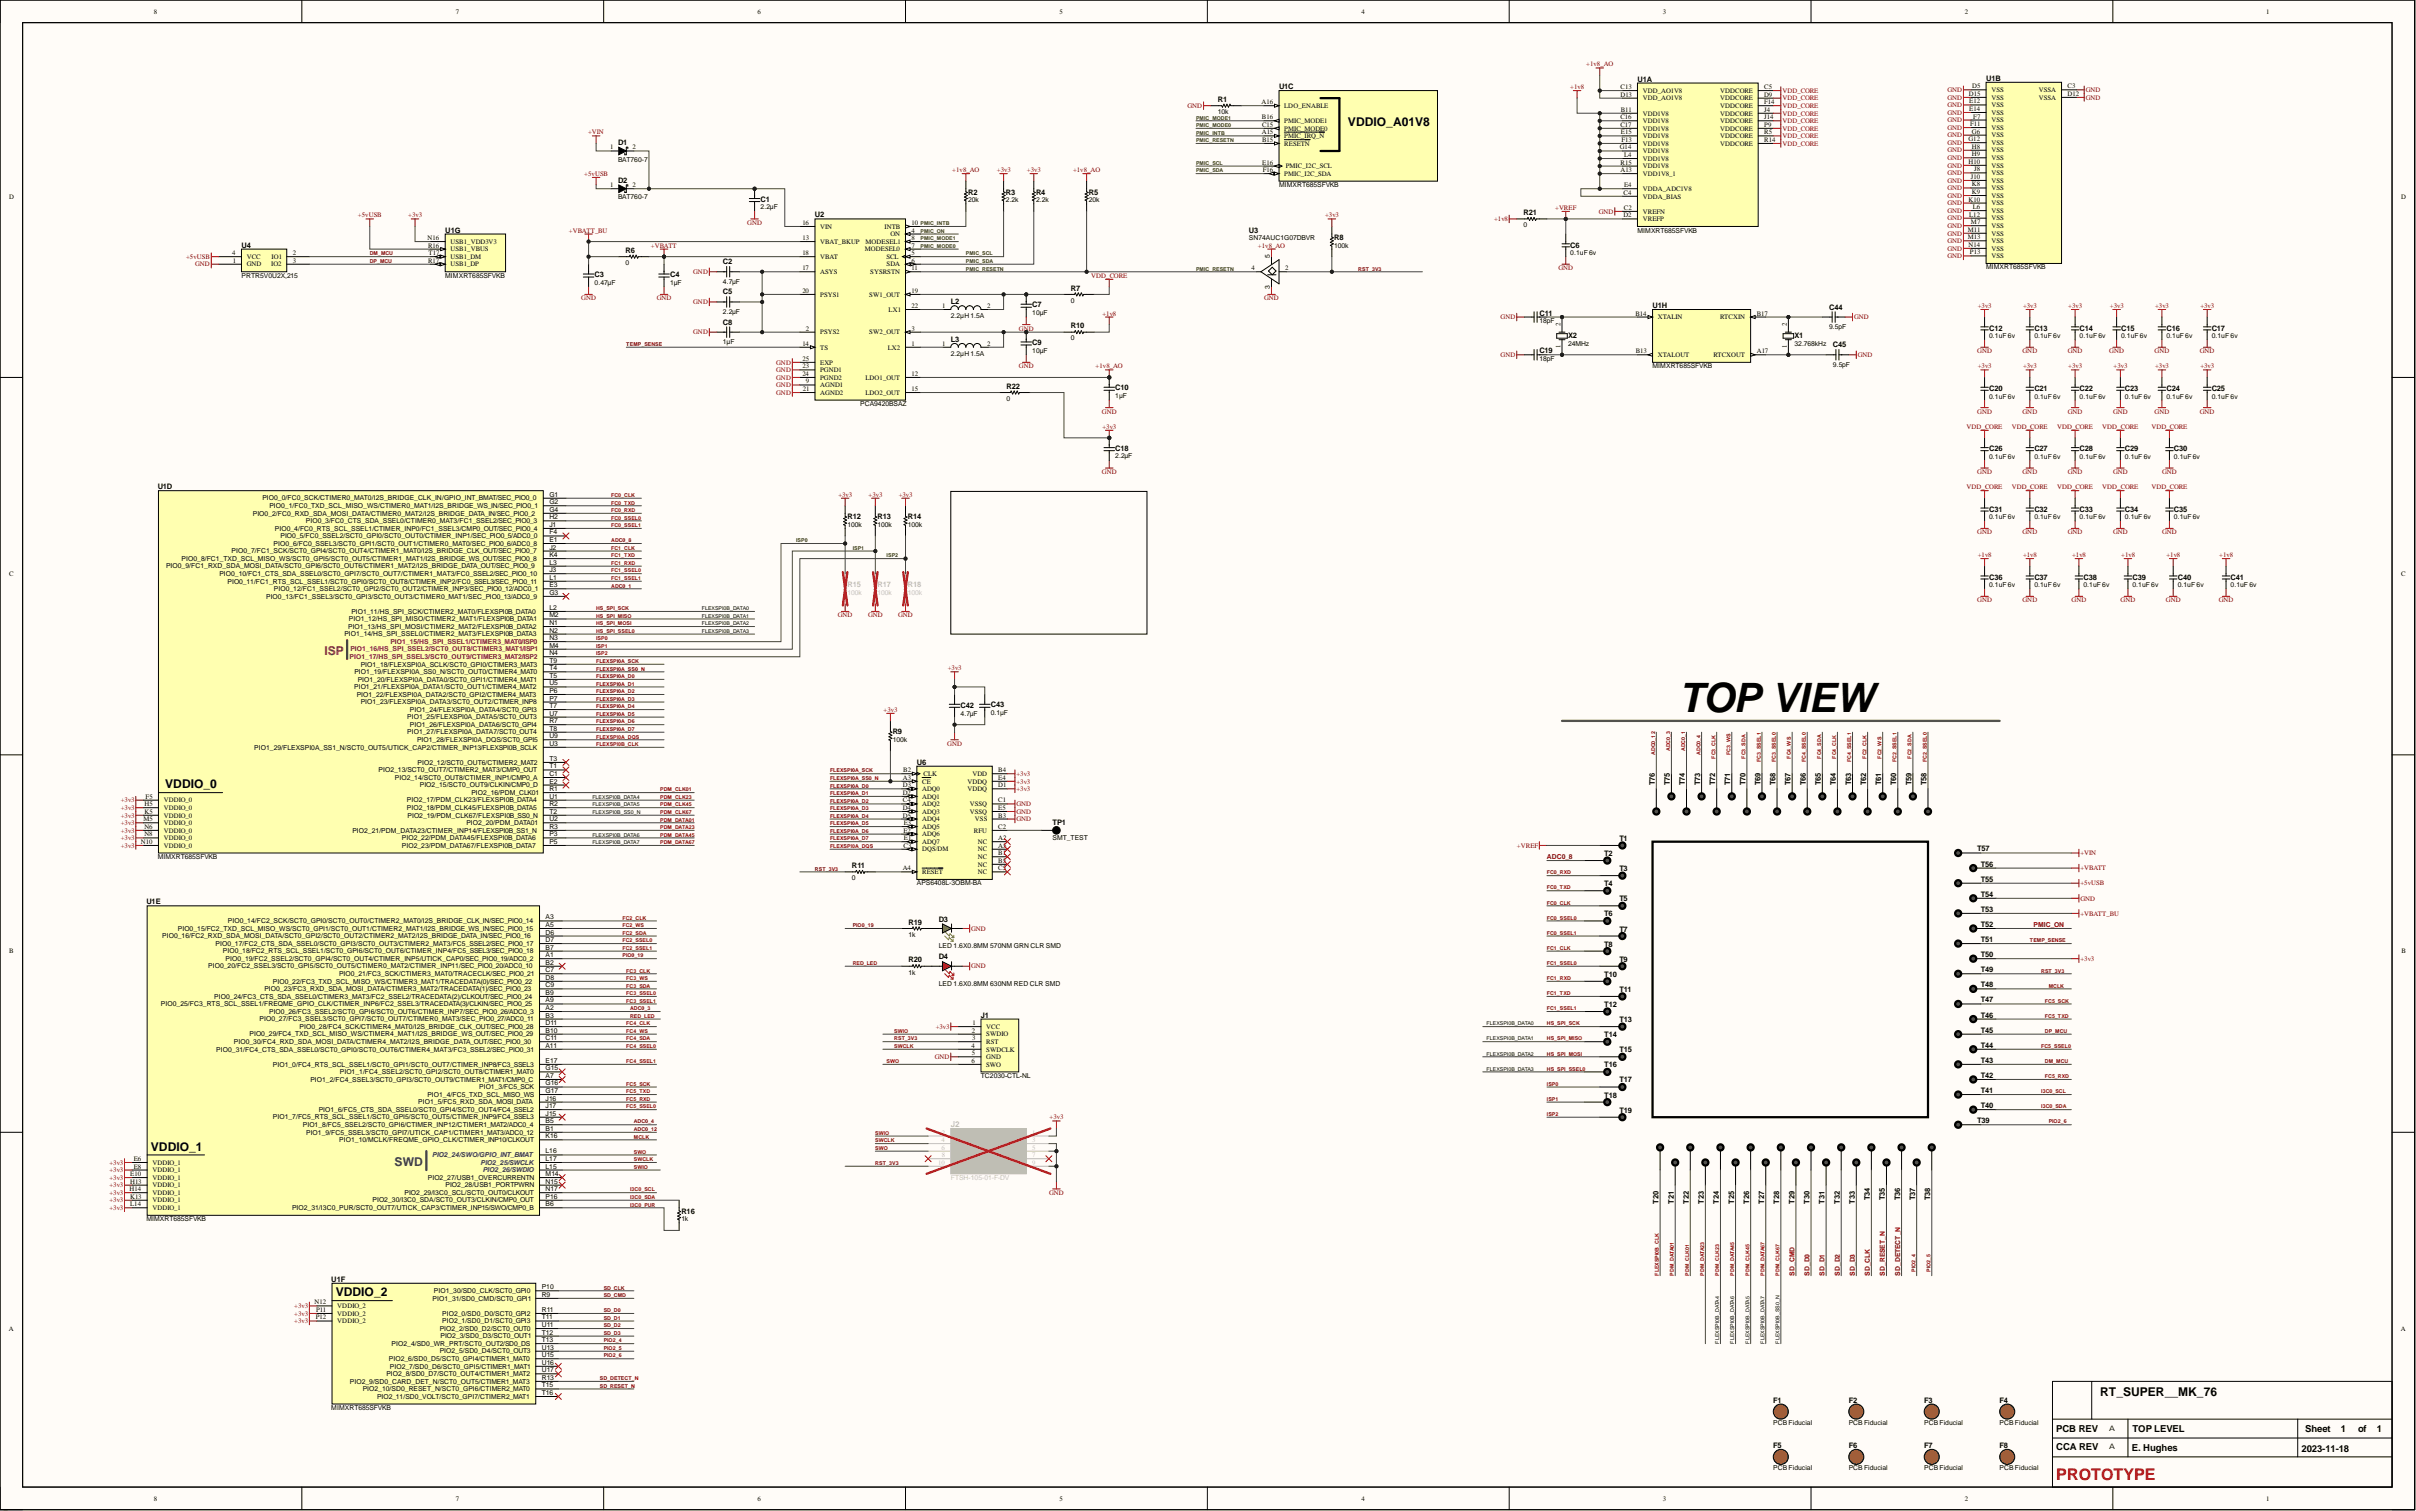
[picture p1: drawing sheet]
<svg xmlns="http://www.w3.org/2000/svg" width="812mm" height="508mm" viewBox="0 0 812 508" stroke-linecap="round" stroke-linejoin="round" font-family="sans-serif">
<defs><g id="words">
<text font-size="13.6" x="564.6" y="239.5">TOP VIEW</text>
<text font-size="5.4" fill="#f00" x="691.5" y="497.5">PROTOTYPE</text>
<g font-size="4.1">
<text x="453.3" y="42.3">VDDIO_A01V8</text>
<text x="55.6" y="264.9">VDDIO_0</text>
<text x="50.8" y="386.9">VDDIO_1</text>
<text x="112.9" y="435.7">VDDIO_2</text>
<text x="706.2" y="469.4">RT_SUPER__MK_76</text>
</g>
<text font-size="4.1" fill="#741b47" x="109.1" y="220.2">ISP</text>
<text font-size="4.1" fill="#351c75" x="132.7" y="392">SWD</text>
<g font-size="3.2">
<text x="691.5" y="481.5">PCB REV</text>
<text x="717.1" y="481.5">TOP LEVEL</text>
<text x="775.2" y="481.5">Sheet</text>
<text x="787.1" y="481.5">1</text>
<text x="793" y="481.5">of</text>
<text x="799.3" y="481.5">1</text>
<text x="691.5" y="487.6">CCA REV</text>
<text x="716.8" y="487.9">E. Hughes</text>
<text x="773.9" y="488.1">2023-11-18</text>
</g>
<text font-size="2.7" fill="#bfbebc" x="319.7" y="378.8">J2</text>
<g font-size="2.5">
<text x="430.1" y="30">U1C</text>
<text x="550.6" y="27.4">U1A</text>
<text x="667.9" y="27.2">U1B</text>
<text x="409.6" y="34.3">R1</text>
<text x="207.8" y="48.7">D1</text>
<text x="207.8" y="61.4">D2</text>
<text x="325.6" y="65.5">R2</text>
<text x="338.3" y="65.5">R3</text>
<text x="348.4" y="65.5">R4</text>
<text x="366.2" y="65.5">R5</text>
<text x="255.8" y="67.8">C1</text>
<text x="274.1" y="73.1">U2</text>
<text x="512.3" y="72.3">R21</text>
<text x="81.2" y="83.2">U4</text>
<text x="149.7" y="78.2">U1G</text>
<text x="420" y="78.2">U3</text>
<text x="448.6" y="80.7">R8</text>
<text x="528.1" y="83.2">C6</text>
<text x="210.4" y="85">R6</text>
<text x="243.1" y="88.8">C2</text>
<text x="200" y="93.1">C3</text>
<text x="225.3" y="93.1">C4</text>
<text x="243.1" y="99">C5</text>
<text x="360.1" y="97.7">R7</text>
<text x="319.7" y="102.3">L2</text>
<text x="347.1" y="103.3">C7</text>
<text x="517.7" y="106.1">C11</text>
<text x="555.7" y="103.5">U1H</text>
<text x="615.1" y="104.1">C44</text>
<text x="243.1" y="109.1">C8</text>
<text x="360.1" y="110.4">R10</text>
<text x="527.3" y="113.7">X2</text>
<text x="603.4" y="113.7">X1</text>
<text x="668.9" y="111.2">C12</text>
<text x="684.1" y="111.2">C13</text>
<text x="699.3" y="111.2">C14</text>
<text x="713.3" y="111.2">C15</text>
<text x="728.5" y="111.2">C16</text>
<text x="743.7" y="111.2">C17</text>
<text x="319.7" y="115">L3</text>
<text x="347.1" y="116">C9</text>
<text x="517.7" y="118.8">C19</text>
<text x="616.4" y="116.7">C45</text>
<text x="338.5" y="130.7">R22</text>
<text x="375" y="131.2">C10</text>
<text x="668.9" y="131.5">C20</text>
<text x="684.1" y="131.5">C21</text>
<text x="699.3" y="131.5">C22</text>
<text x="714.6" y="131.5">C23</text>
<text x="728.5" y="131.5">C24</text>
<text x="743.7" y="131.5">C25</text>
<text x="375" y="151.5">C18</text>
<text x="668.9" y="151.8">C26</text>
<text x="684.1" y="151.8">C27</text>
<text x="699.3" y="151.8">C28</text>
<text x="714.6" y="151.8">C29</text>
<text x="731.1" y="151.8">C30</text>
<text x="53" y="164.5">U1D</text>
<text x="668.9" y="172.1">C31</text>
<text x="684.1" y="172.1">C32</text>
<text x="699.3" y="172.1">C33</text>
<text x="714.6" y="172.1">C34</text>
<text x="731.1" y="172.1">C35</text>
<text x="285" y="174.6">R12</text>
<text x="295.1" y="174.6">R13</text>
<text x="305.3" y="174.6">R14</text>
<text x="668.9" y="194.9">C36</text>
<text x="684.1" y="194.9">C37</text>
<text x="700.6" y="194.9">C38</text>
<text x="717.1" y="194.9">C39</text>
<text x="732.3" y="194.9">C40</text>
<text x="750.1" y="194.9">C41</text>
<text x="323" y="238.1">C42</text>
<text x="333.2" y="237.8">C43</text>
<text x="300.2" y="246.9">R9</text>
<text x="308.3" y="257.1">U6</text>
<text x="556.5" y="263.9" transform="rotate(-90 556.5 263.9)">T76</text>
<text x="561.6" y="263.9" transform="rotate(-90 561.6 263.9)">T75</text>
<text x="566.6" y="263.9" transform="rotate(-90 566.6 263.9)">T74</text>
<text x="571.7" y="263.9" transform="rotate(-90 571.7 263.9)">T73</text>
<text x="576.8" y="263.9" transform="rotate(-90 576.8 263.9)">T72</text>
<text x="581.9" y="263.9" transform="rotate(-90 581.9 263.9)">T71</text>
<text x="586.9" y="263.9" transform="rotate(-90 586.9 263.9)">T70</text>
<text x="592" y="263.9" transform="rotate(-90 592 263.9)">T69</text>
<text x="597.1" y="263.9" transform="rotate(-90 597.1 263.9)">T68</text>
<text x="602.2" y="263.9" transform="rotate(-90 602.2 263.9)">T67</text>
<text x="607.2" y="263.9" transform="rotate(-90 607.2 263.9)">T66</text>
<text x="612.3" y="263.9" transform="rotate(-90 612.3 263.9)">T65</text>
<text x="617.4" y="263.9" transform="rotate(-90 617.4 263.9)">T64</text>
<text x="622.5" y="263.9" transform="rotate(-90 622.5 263.9)">T63</text>
<text x="627.5" y="263.9" transform="rotate(-90 627.5 263.9)">T62</text>
<text x="632.6" y="263.9" transform="rotate(-90 632.6 263.9)">T61</text>
<text x="637.7" y="263.9" transform="rotate(-90 637.7 263.9)">T60</text>
<text x="642.8" y="263.9" transform="rotate(-90 642.8 263.9)">T59</text>
<text x="647.8" y="263.9" transform="rotate(-90 647.8 263.9)">T58</text>
<text x="354" y="277.4">TP1</text>
<text x="539.5" y="287.8">T2</text>
<text x="544.6" y="282.7">T1</text>
<text x="664.8" y="286.3">T57</text>
<text x="286.5" y="291.9">R11</text>
<text x="544.6" y="292.9">T3</text>
<text x="666.1" y="291.3">T56</text>
<text x="539.5" y="297.9">T4</text>
<text x="666.1" y="296.4">T55</text>
<text x="49.2" y="304">U1E</text>
<text x="544.6" y="303">T5</text>
<text x="666.1" y="301.5">T54</text>
<text x="305.5" y="310.9">R19</text>
<text x="315.7" y="309.9">D3</text>
<text x="539.5" y="308.1">T6</text>
<text x="666.1" y="311.7">T52</text>
<text x="666.1" y="306.6">T53</text>
<text x="544.6" y="313.2">T7</text>
<text x="666.1" y="316.7">T51</text>
<text x="305.5" y="323.6">R20</text>
<text x="315.7" y="322.6">D4</text>
<text x="539.5" y="318.2">T8</text>
<text x="544.6" y="323.3">T9</text>
<text x="666.1" y="321.8">T50</text>
<text x="539.5" y="328.4">T10</text>
<text x="666.1" y="326.9">T49</text>
<text x="544.6" y="333.5">T11</text>
<text x="666.1" y="332">T48</text>
<text x="539.5" y="338.6">T12</text>
<text x="666.1" y="337">T47</text>
<text x="329.9" y="342.1">J1</text>
<text x="544.6" y="343.6">T13</text>
<text x="666.1" y="347.2">T45</text>
<text x="666.1" y="342.1">T46</text>
<text x="539.5" y="348.7">T14</text>
<text x="544.6" y="353.8">T15</text>
<text x="666.1" y="352.3">T44</text>
<text x="539.5" y="358.9">T16</text>
<text x="666.1" y="357.3">T43</text>
<text x="544.6" y="363.9">T17</text>
<text x="666.1" y="362.4">T42</text>
<text x="539.5" y="369">T18</text>
<text x="666.1" y="367.5">T41</text>
<text x="544.6" y="374.1">T19</text>
<text x="664.8" y="377.6">T39</text>
<text x="666.1" y="372.6">T40</text>
<text x="557.7" y="404.8" transform="rotate(-90 557.7 404.8)">T20</text>
<text x="562.8" y="404.8" transform="rotate(-90 562.8 404.8)">T21</text>
<text x="567.9" y="404.8" transform="rotate(-90 567.9 404.8)">T22</text>
<text x="573" y="404.8" transform="rotate(-90 573 404.8)">T23</text>
<text x="578" y="404.8" transform="rotate(-90 578 404.8)">T24</text>
<text x="583.1" y="404.8" transform="rotate(-90 583.1 404.8)">T25</text>
<text x="588.2" y="404.8" transform="rotate(-90 588.2 404.8)">T26</text>
<text x="593.3" y="404.8" transform="rotate(-90 593.3 404.8)">T27</text>
<text x="598.3" y="404.8" transform="rotate(-90 598.3 404.8)">T28</text>
<text x="603.4" y="404.8" transform="rotate(-90 603.4 404.8)">T29</text>
<text x="608.5" y="404.8" transform="rotate(-90 608.5 404.8)">T30</text>
<text x="613.6" y="404.8" transform="rotate(-90 613.6 404.8)">T31</text>
<text x="618.6" y="404.8" transform="rotate(-90 618.6 404.8)">T32</text>
<text x="623.7" y="404.8" transform="rotate(-90 623.7 404.8)">T33</text>
<text x="628.8" y="403.5" transform="rotate(-90 628.8 403.5)">T34</text>
<text x="633.9" y="403.5" transform="rotate(-90 633.9 403.5)">T35</text>
<text x="638.9" y="403.5" transform="rotate(-90 638.9 403.5)">T36</text>
<text x="644" y="403.5" transform="rotate(-90 644 403.5)">T37</text>
<text x="649.1" y="403.5" transform="rotate(-90 649.1 403.5)">T38</text>
<text x="229.1" y="408.1">R16</text>
<text x="111.4" y="430.9">U1F</text>
<text x="596.3" y="471.5">F1</text>
<text x="621.7" y="471.5">F2</text>
<text x="647.1" y="471.5">F3</text>
<text x="672.4" y="471.5">F4</text>
<text x="709.2" y="481.2">A</text>
<text x="596.3" y="486.8">F5</text>
<text x="621.7" y="486.8">F6</text>
<text x="647.1" y="486.8">F7</text>
<text x="672.4" y="486.8">F8</text>
<text x="709.2" y="487.3">A</text>
</g>
<g font-size="2.5" fill="#bfbebc">
<text x="285" y="197.4">R15</text>
<text x="295.1" y="197.4">R17</text>
<text x="305.3" y="197.4">R18</text>
</g>
<g font-size="2.3">
<text x="51.8" y="4.6">8</text>
<text x="153.3" y="4.6">7</text>
<text x="254.8" y="4.6">6</text>
<text x="356.3" y="4.6">5</text>
<text x="457.9" y="4.6">4</text>
<text x="559.2" y="4.6">3</text>
<text x="660.8" y="4.6">2</text>
<text x="762.1" y="4.6">1</text>
<text x="545" y="30">C13</text>
<text x="593.3" y="30">C5</text>
<text x="663.2" y="29.7">D5</text>
<text x="695.3" y="29.7">C3</text>
<text x="424.2" y="35">A16</text>
<text x="544.9" y="32.5">D13</text>
<text x="552.4" y="31.2">VDD_AO1V8</text>
<text x="552.4" y="33.8">VDD_AO1V8</text>
<text x="578.5" y="31.2">VDDCORE</text>
<text x="578.5" y="33.8">VDDCORE</text>
<text x="593.3" y="32.5">D9</text>
<text x="593.3" y="35">F14</text>
<text x="662" y="32.2">D15</text>
<text x="662.2" y="34.8">E12</text>
<text x="669.7" y="31">VSS</text>
<text x="669.7" y="33.5">VSS</text>
<text x="685.6" y="31">VSSA</text>
<text x="685.6" y="33.5">VSSA</text>
<text x="695.3" y="32.2">D12</text>
<text x="409.6" y="38.3">10k</text>
<text x="424.4" y="40.1">B16</text>
<text x="431.9" y="36.3">LDO_ENABLE</text>
<text x="431.9" y="41.4">PMIC_MODE1</text>
<text x="544.9" y="40.1">C16</text>
<text x="545.1" y="37.6">B11</text>
<text x="552.4" y="38.8">VDD1V8</text>
<text x="552.4" y="41.4">VDD1V8</text>
<text x="578.5" y="36.3">VDDCORE</text>
<text x="578.5" y="38.8">VDDCORE</text>
<text x="578.5" y="41.4">VDDCORE</text>
<text x="593.3" y="37.6">J4</text>
<text x="593.3" y="40.1">J14</text>
<text x="662.2" y="37.3">E14</text>
<text x="663.6" y="39.8">F7</text>
<text x="669.7" y="36">VSS</text>
<text x="669.7" y="38.6">VSS</text>
<text x="669.7" y="41.1">VSS</text>
<text x="424.3" y="45.2">A15</text>
<text x="424.4" y="47.7">B15</text>
<text x="424.4" y="42.6">C15</text>
<text x="431.9" y="46.4">PMIC_IRQ_N</text>
<text x="431.9" y="43.9">PMIC_MODE0</text>
<text x="544.9" y="42.6">C17</text>
<text x="545.1" y="45.2">E15</text>
<text x="545.2" y="47.7">F13</text>
<text x="552.4" y="43.9">VDD1V8</text>
<text x="552.4" y="46.4">VDD1V8</text>
<text x="578.5" y="43.9">VDDCORE</text>
<text x="578.5" y="46.4">VDDCORE</text>
<text x="593.3" y="42.6">P9</text>
<text x="593.3" y="45.2">R5</text>
<text x="593.3" y="47.7">R14</text>
<text x="662" y="47.5">G12</text>
<text x="662.5" y="42.4">F11</text>
<text x="663.1" y="44.9">G6</text>
<text x="669.7" y="43.7">VSS</text>
<text x="669.7" y="46.2">VSS</text>
<text x="205.2" y="50.3">1</text>
<text x="212.6" y="50.3">2</text>
<text x="431.9" y="49">RESETN</text>
<text x="544.7" y="50.3">G14</text>
<text x="546.2" y="52.8">L4</text>
<text x="552.4" y="49">VDD1V8</text>
<text x="552.4" y="51.5">VDD1V8</text>
<text x="578.5" y="49">VDDCORE</text>
<text x="663.1" y="50">H8</text>
<text x="663.1" y="52.5">H9</text>
<text x="669.7" y="48.7">VSS</text>
<text x="669.7" y="51.3">VSS</text>
<text x="669.7" y="53.8">VSS</text>
<text x="207.8" y="54.3">BAT760-7</text>
<text x="424.4" y="55.3">E16</text>
<text x="424.6" y="57.9">F16</text>
<text x="431.9" y="59.1">PMIC_I2C_SDA</text>
<text x="432.4" y="56.6">PMIC_I2C_SCL</text>
<text x="544.9" y="57.9">A13</text>
<text x="545" y="55.3">R15</text>
<text x="552.4" y="54.1">VDD1V8</text>
<text x="552.4" y="56.6">VDD1V8</text>
<text x="552.4" y="59.1">VDD1V8_1</text>
<text x="662" y="55.1">H10</text>
<text x="663.9" y="57.6">J8</text>
<text x="669.7" y="56.3">VSS</text>
<text x="669.7" y="58.9">VSS</text>
<text x="205.2" y="62.9">1</text>
<text x="212.6" y="62.9">2</text>
<text x="430.1" y="62.9">MIMXRT685SFVKB</text>
<text x="546" y="65.5">C4</text>
<text x="546.2" y="62.9">E4</text>
<text x="552.4" y="64.2">VDDA_ADC1V8</text>
<text x="662.7" y="60.2">J10</text>
<text x="663.1" y="62.7">K8</text>
<text x="663.1" y="65.2">K9</text>
<text x="669.7" y="61.4">VSS</text>
<text x="669.7" y="64">VSS</text>
<text x="3" y="66.8">D</text>
<text x="207.8" y="67">BAT760-7</text>
<text x="255.8" y="70.3">2.2µF</text>
<text x="325.6" y="68">20k</text>
<text x="338.3" y="68">2.2k</text>
<text x="348.4" y="68">2.2k</text>
<text x="366.2" y="68">20k</text>
<text x="546.1" y="70.6">C2</text>
<text x="552.4" y="66.8">VDDA_BIAS</text>
<text x="552.4" y="71.8">VREFN</text>
<text x="662" y="67.8">K10</text>
<text x="663.4" y="70.3">L6</text>
<text x="669.7" y="66.5">VSS</text>
<text x="669.7" y="69">VSS</text>
<text x="669.7" y="71.6">VSS</text>
<text x="807.4" y="66.8">D</text>
<text x="269.8" y="75.6">16</text>
<text x="275.8" y="76.9">VIN</text>
<text x="297.5" y="76.9">INTB</text>
<text x="306.5" y="75.6">10</text>
<text x="512.3" y="76.4">0</text>
<text x="545.9" y="73.1">D2</text>
<text x="552.4" y="74.4">VREFP</text>
<text x="661.8" y="77.9">M11</text>
<text x="662.2" y="72.8">L12</text>
<text x="662.8" y="75.4">M7</text>
<text x="669.7" y="74.1">VSS</text>
<text x="669.7" y="76.6">VSS</text>
<text x="143.8" y="80.7">N16</text>
<text x="144" y="83.2">R16</text>
<text x="151.5" y="82">USB1_VDD3V3</text>
<text x="269.9" y="80.7">13</text>
<text x="275.8" y="82">VBAT_BKUP</text>
<text x="291.1" y="82">MODESEL1</text>
<text x="299.4" y="79.4">ON</text>
<text x="306.5" y="80.7">8</text>
<text x="306.5" y="83.2">7</text>
<text x="306.5" y="78.2">4</text>
<text x="420" y="80.7">SN74AUC1G07DBVR</text>
<text x="448.6" y="83.2">100k</text>
<text x="550.6" y="78.2">MIMXRT685SFVKB</text>
<text x="661.7" y="80.5">M13</text>
<text x="662" y="83">N14</text>
<text x="669.7" y="79.2">VSS</text>
<text x="669.7" y="81.7">VSS</text>
<text x="78.1" y="85.8">4</text>
<text x="78.3" y="88.3">1</text>
<text x="83" y="89.6">GND</text>
<text x="83" y="87.1">VCC</text>
<text x="91.2" y="89.6">IO2</text>
<text x="91.4" y="87.1">IO1</text>
<text x="98.5" y="85.8">2</text>
<text x="98.5" y="88.3">3</text>
<text x="144" y="88.3">R17</text>
<text x="144.1" y="85.8">T17</text>
<text x="151.5" y="84.5">USB1_VBUS</text>
<text x="151.5" y="87.1">USB1_DM</text>
<text x="151.5" y="89.6">USB1_DP</text>
<text x="210.4" y="89.1">0</text>
<text x="269.8" y="85.8">18</text>
<text x="275.8" y="87.1">VBAT</text>
<text x="290.8" y="84.5">MODESEL0</text>
<text x="298.1" y="87.1">SCL</text>
<text x="298.2" y="89.6">SDA</text>
<text x="306.5" y="88.3">6</text>
<text x="306.5" y="85.8">5</text>
<text x="427.1" y="86.8" transform="rotate(-90 427.1 86.8)">5</text>
<text x="528.1" y="85.8">0.1uF 6v</text>
<text x="662.5" y="85.5">P13</text>
<text x="669.7" y="84.3">VSS</text>
<text x="669.7" y="86.8">VSS</text>
<text x="81.2" y="93.4">PRTR5V0U2X,215</text>
<text x="149.7" y="93.4">MIMXRT685SFVKB</text>
<text x="200" y="95.7">0.47µF</text>
<text x="225.3" y="95.7">1µF</text>
<text x="243.1" y="95.4">4.7µF</text>
<text x="269.8" y="90.9">17</text>
<text x="275.8" y="92.1">ASYS</text>
<text x="292.7" y="92.1">SYSRSTN</text>
<text x="306.5" y="90.9">11</text>
<text x="420.9" y="90.9">4</text>
<text x="432.1" y="90.9">2</text>
<text x="667.9" y="90.6">MIMXRT685SFVKB</text>
<text x="269.8" y="98.5">20</text>
<text x="275.8" y="99.7">PSYS1</text>
<text x="292.3" y="99.7">SW1_OUT</text>
<text x="306.5" y="98.5">19</text>
<text x="360.1" y="101.8">0</text>
<text x="427.1" y="97.1" transform="rotate(-90 427.1 97.1)">3</text>
<text x="243.1" y="105.6">2.2µF</text>
<text x="298.8" y="104.8">LX1</text>
<text x="306.5" y="103.5">22</text>
<text x="316.9" y="103.5">1</text>
<text x="319.7" y="106.8">2.2µH1.5A</text>
<text x="331.9" y="103.5">2</text>
<text x="347.1" y="105.8">10µF</text>
<text x="550" y="106.1">B14</text>
<text x="557.5" y="107.4">XTALIN</text>
<text x="578.5" y="107.4">RTCXIN</text>
<text x="590.7" y="106.1">B17</text>
<text x="271" y="111.2">2</text>
<text x="275.8" y="112.4">PSYS2</text>
<text x="292.3" y="112.4">SW2_OUT</text>
<text x="306.5" y="111.2">3</text>
<text x="517.7" y="108.6">18pF</text>
<text x="524.8" y="109.6" transform="rotate(-90 524.8 109.6)">2</text>
<text x="600.9" y="109.6" transform="rotate(-90 600.9 109.6)">2</text>
<text x="615.1" y="110.7">9.5pF</text>
<text x="668.9" y="113.7">0.1uF 6v</text>
<text x="684.1" y="113.7">0.1uF 6v</text>
<text x="699.3" y="113.7">0.1uF 6v</text>
<text x="713.3" y="113.7">0.1uF 6v</text>
<text x="728.5" y="113.7">0.1uF 6v</text>
<text x="743.7" y="113.7">0.1uF 6v</text>
<text x="243.1" y="115.7">1µF</text>
<text x="269.8" y="116.2">14</text>
<text x="275.8" y="117.5">TS</text>
<text x="298.6" y="117.5">LX2</text>
<text x="306.5" y="116.2">1</text>
<text x="316.9" y="116.2">1</text>
<text x="319.7" y="119.5">2.2µH1.5A</text>
<text x="331.9" y="116.2">2</text>
<text x="347.1" y="118.5">10µF</text>
<text x="360.1" y="114.5">0</text>
<text x="524.8" y="117.1" transform="rotate(-90 524.8 117.1)">1</text>
<text x="527.3" y="116.2">24MHz</text>
<text x="550" y="118.8">B13</text>
<text x="590.7" y="118.8">A17</text>
<text x="600.9" y="117.1" transform="rotate(-90 600.9 117.1)">1</text>
<text x="603.4" y="116.2">32.768kHz</text>
<text x="269.9" y="123.9">23</text>
<text x="269.9" y="121.3">25</text>
<text x="275.8" y="125.1">PGND1</text>
<text x="275.8" y="122.6">EXP</text>
<text x="517.7" y="121.3">18pF</text>
<text x="555.7" y="123.9">MIMXRT685SFVKB</text>
<text x="557.5" y="120">XTALOUT</text>
<text x="576.2" y="120">RTCXOUT</text>
<text x="616.4" y="123.3">9.5pF</text>
<text x="269.8" y="126.4">24</text>
<text x="270" y="131.5">21</text>
<text x="271" y="128.9">9</text>
<text x="275.8" y="130.2">AGND1</text>
<text x="275.8" y="127.7">PGND2</text>
<text x="291.1" y="127.7">LDO1_OUT</text>
<text x="306.5" y="131.5">15</text>
<text x="306.5" y="126.4">12</text>
<text x="275.8" y="132.7">AGND2</text>
<text x="289.3" y="136.5">PCA9420BSAZ</text>
<text x="291.1" y="132.7">LDO2_OUT</text>
<text x="338.5" y="134.8">0</text>
<text x="375" y="133.7">1µF</text>
<text x="668.9" y="134">0.1uF 6v</text>
<text x="684.1" y="134">0.1uF 6v</text>
<text x="699.3" y="134">0.1uF 6v</text>
<text x="714.6" y="134">0.1uF 6v</text>
<text x="728.5" y="134">0.1uF 6v</text>
<text x="743.7" y="134">0.1uF 6v</text>
<text x="375" y="154.1">2.2µF</text>
<text x="668.9" y="154.3">0.1uF 6v</text>
<text x="684.1" y="154.3">0.1uF 6v</text>
<text x="699.3" y="154.3">0.1uF 6v</text>
<text x="714.6" y="154.3">0.1uF 6v</text>
<text x="731.1" y="154.3">0.1uF 6v</text>
<text x="184.7" y="167">G1</text>
<text x="85" y="173.3">PIO0_2/FC0_RXD_SDA_MOSI_DATA/CTIMER0_MAT2/I2S_BRIDGE_DATA_IN/SEC_PIO0_2</text>
<text x="88.2" y="168.3">PIO0_0/FC0_SCK/CTIMER0_MAT0/I2S_BRIDGE_CLK_IN/GPIO_INT_BMAT/SEC_PIO0_0</text>
<text x="90.6" y="170.8">PIO0_1/FC0_TXD_SCL_MISO_WS/CTIMER0_MAT1/I2S_BRIDGE_WS_IN/SEC_PIO0_1</text>
<text x="184.7" y="169.5">G2</text>
<text x="184.7" y="172.1">G4</text>
<text x="92.5" y="178.4">PIO0_4/FC0_RTS_SCL_SSEL1/CTIMER_INP0/FC1_SSEL3/CMP0_OUT/SEC_PIO0_4</text>
<text x="102.9" y="175.9">PIO0_3/FC0_CTS_SDA_SSEL0/CTIMER0_MAT3/FC1_SSEL2/SEC_PIO0_3</text>
<text x="184.7" y="174.6">H2</text>
<text x="184.7" y="177.1">J1</text>
<text x="184.7" y="179.7">F4</text>
<text x="285" y="177.1">100k</text>
<text x="295.1" y="177.1">100k</text>
<text x="305.3" y="177.1">100k</text>
<text x="668.9" y="174.6">0.1uF 6v</text>
<text x="684.1" y="174.6">0.1uF 6v</text>
<text x="699.3" y="174.6">0.1uF 6v</text>
<text x="714.6" y="174.6">0.1uF 6v</text>
<text x="731.1" y="174.6">0.1uF 6v</text>
<text x="92" y="183.5">PIO0_6/FC0_SSEL3/SCT0_GPI1/SCT0_OUT1/CTIMER0_MAT0/SEC_PIO0_6/ADC0_8</text>
<text x="94.3" y="181">PIO0_5/FC0_SSEL2/SCT0_GPI0/SCT0_OUT0/CTIMER_INP1/SEC_PIO0_5/ADC0_0</text>
<text x="184.7" y="182.2">E1</text>
<text x="184.7" y="184.8">J2</text>
<text x="55.8" y="191.1">PIO0_9/FC1_RXD_SDA_MOSI_DATA/SCT0_GPI6/SCT0_OUT6/CTIMER1_MAT2/I2S_BRIDGE_DATA_OUT/SEC_PIO0_9</text>
<text x="61.1" y="188.6">PIO0_8/FC1_TXD_SCL_MISO_WS/SCT0_GPI5/SCT0_OUT5/CTIMER1_MAT1/I2S_BRIDGE_WS_OUT/SEC_PIO0_8</text>
<text x="77.9" y="186">PIO0_7/FC1_SCK/SCT0_GPI4/SCT0_OUT4/CTIMER1_MAT0/I2S_BRIDGE_CLK_OUT/SEC_PIO0_7</text>
<text x="184.7" y="187.3">K4</text>
<text x="184.7" y="189.8">L3</text>
<text x="3" y="193.6">C</text>
<text x="73.8" y="193.6">PIO0_10/FC1_CTS_SDA_SSEL0/SCT0_GPI7/SCT0_OUT7/CTIMER1_MAT3/FC0_SSEL2/SEC_PIO0_10</text>
<text x="76.5" y="196.2">PIO0_11/FC1_RTS_SCL_SSEL1/SCT0_GPI0/SCT0_OUT8/CTIMER_INP2/FC0_SSEL3/SEC_PIO0_11</text>
<text x="184.7" y="192.4">J3</text>
<text x="184.7" y="194.9">L1</text>
<text x="184.7" y="197.4">E3</text>
<text x="668.9" y="197.4">0.1uF 6v</text>
<text x="684.1" y="197.4">0.1uF 6v</text>
<text x="700.6" y="197.4">0.1uF 6v</text>
<text x="717.1" y="197.4">0.1uF 6v</text>
<text x="732.3" y="197.4">0.1uF 6v</text>
<text x="750.1" y="197.4">0.1uF 6v</text>
<text x="807.4" y="193.6">C</text>
<text x="89.5" y="201.3">PIO0_13/FC1_SSEL3/SCT0_GPI3/SCT0_OUT3/CTIMER0_MAT1/SEC_PIO0_13/ADC0_9</text>
<text x="92.1" y="198.7">PIO0_12/FC1_SSEL2/SCT0_GPI2/SCT0_OUT2/CTIMER_INP3/SEC_PIO0_12/ADC0_1</text>
<text x="184.7" y="200">G3</text>
<text x="117.3" y="208.9">PIO1_12/HS_SPI_MISO/CTIMER2_MAT1/FLEXSPI0B_DATA1</text>
<text x="118.2" y="206.3">PIO1_11/HS_SPI_SCK/CTIMER2_MAT0/FLEXSPI0B_DATA0</text>
<text x="184.7" y="205.1">L2</text>
<text x="184.7" y="207.6">M2</text>
<text x="115.8" y="213.9">PIO1_14/HS_SPI_SSEL0/CTIMER2_MAT3/FLEXSPI0B_DATA3</text>
<text x="117.1" y="211.4">PIO1_13/HS_SPI_MOSI/CTIMER2_MAT2/FLEXSPI0B_DATA2</text>
<text x="184.7" y="210.1">N1</text>
<text x="184.7" y="212.7">N2</text>
<text x="184.7" y="215.2">N3</text>
<text x="184.7" y="217.8">M4</text>
<text x="184.7" y="220.3">N4</text>
<text x="119.2" y="226.6">PIO1_19/FLEXSPI0A_SS0_N/SCT0_OUT0/CTIMER4_MAT0</text>
<text x="121.3" y="224.1">PIO1_18/FLEXSPI0A_SCLK/SCT0_GPI0/CTIMER3_MAT3</text>
<text x="184.7" y="222.8">T9</text>
<text x="184.7" y="225.4">T4</text>
<text x="184.7" y="227.9">T5</text>
<text x="119.1" y="231.7">PIO1_21/FLEXSPI0A_DATA1/SCT0_OUT1/CTIMER4_MAT2</text>
<text x="120.3" y="229.2">PIO1_20/FLEXSPI0A_DATA0/SCT0_GPI1/CTIMER4_MAT1</text>
<text x="184.7" y="230.4">U5</text>
<text x="184.7" y="233">P6</text>
<text x="119.9" y="234.2">PIO1_22/FLEXSPI0A_DATA2/SCT0_GPI2/CTIMER4_MAT3</text>
<text x="121.3" y="236.8">PIO1_23/FLEXSPI0A_DATA3/SCT0_OUT2/CTIMER_INP8</text>
<text x="137.9" y="239.3">PIO1_24/FLEXSPI0A_DATA4/SCT0_GPI3</text>
<text x="184.7" y="235.5">P7</text>
<text x="184.7" y="238.1">T7</text>
<text x="136.9" y="241.9">PIO1_25/FLEXSPI0A_DATA5/SCT0_OUT3</text>
<text x="137.9" y="244.4">PIO1_26/FLEXSPI0A_DATA6/SCT0_GPI4</text>
<text x="184.7" y="240.6">U7</text>
<text x="184.7" y="243.1">R7</text>
<text x="184.7" y="245.7">T8</text>
<text x="323" y="240.6">4.7µF</text>
<text x="333.2" y="240.3">0.1µF</text>
<text x="136.9" y="246.9">PIO1_27/FLEXSPI0A_DATA7/SCT0_OUT4</text>
<text x="140.2" y="249.5">PIO1_28/FLEXSPI0A_DQS/SCT0_GPI5</text>
<text x="184.7" y="248.2">U9</text>
<text x="184.7" y="250.7">U3</text>
<text x="300.2" y="249.5">100k</text>
<text x="85.5" y="252">PIO1_29/FLEXSPI0A_SS1_N/SCT0_OUT5/UTICK_CAP2/CTIMER_INP13/FLEXSPI0B_SCLK</text>
<text x="140.4" y="257.1">PIO2_12/SCT0_OUT6/CTIMER2_MAT2</text>
<text x="184.7" y="255.8">T3</text>
<text x="127.3" y="259.6">PIO2_13/SCT0_OUT7/CTIMER2_MAT3/CMP0_OUT</text>
<text x="132.8" y="262.2">PIO2_14/SCT0_OUT8/CTIMER_INP1/CMP0_A</text>
<text x="184.7" y="258.4">T1</text>
<text x="184.7" y="260.9">C1</text>
<text x="184.7" y="263.4">E2</text>
<text x="303.7" y="262.2">A3</text>
<text x="303.7" y="259.6">B2</text>
<text x="310.1" y="263.4">CE</text>
<text x="310.6" y="260.9">CLK</text>
<text x="325.4" y="263.4">VDDQ</text>
<text x="327" y="260.9">VDD</text>
<text x="335.7" y="259.6">B4</text>
<text x="335.7" y="262.2">E4</text>
<text x="49" y="268.5">F5</text>
<text x="55.1" y="269.8">VDDIO_0</text>
<text x="136.9" y="269.8">PIO2_17/PDM_CLK23/FLEXSPI0B_DATA4</text>
<text x="141.2" y="264.7">PIO2_15/SCT0_OUT9/CLKIN/CMP0_D</text>
<text x="158.5" y="267.2">PIO2_16/PDM_CLK01</text>
<text x="184.7" y="266">R1</text>
<text x="184.7" y="268.5">U1</text>
<text x="303.6" y="267.2">D2</text>
<text x="303.7" y="264.7">D3</text>
<text x="303.7" y="269.8">C4</text>
<text x="310.1" y="266">ADQ0</text>
<text x="310.1" y="268.5">ADQ1</text>
<text x="325.4" y="266">VDDQ</text>
<text x="335.7" y="264.7">D1</text>
<text x="335.7" y="269.8">C1</text>
<text x="48.6" y="271">H5</text>
<text x="48.6" y="273.6">K5</text>
<text x="55.1" y="272.3">VDDIO_0</text>
<text x="55.1" y="274.9">VDDIO_0</text>
<text x="136.9" y="272.3">PIO2_18/PDM_CLK45/FLEXSPI0B_DATA5</text>
<text x="137" y="274.9">PIO2_19/PDM_CLK67/FLEXSPI0B_SS0_N</text>
<text x="184.7" y="271">R2</text>
<text x="184.7" y="273.6">T2</text>
<text x="303.6" y="272.3">D4</text>
<text x="303.7" y="274.9">D5</text>
<text x="310.1" y="271">ADQ2</text>
<text x="310.1" y="273.6">ADQ3</text>
<text x="326.2" y="271">VSSQ</text>
<text x="326.2" y="273.6">VSSQ</text>
<text x="335.7" y="274.9">B3</text>
<text x="335.7" y="272.3">E5</text>
<text x="48.2" y="276.1">M5</text>
<text x="48.6" y="278.7">N6</text>
<text x="48.6" y="281.2">N8</text>
<text x="55.1" y="277.4">VDDIO_0</text>
<text x="55.1" y="279.9">VDDIO_0</text>
<text x="118.5" y="279.9">PIO2_21/PDM_DATA23/CTIMER_INP14/FLEXSPI0B_SS1_N</text>
<text x="156.8" y="277.4">PIO2_20/PDM_DATA01</text>
<text x="184.7" y="276.1">U2</text>
<text x="184.7" y="278.7">R3</text>
<text x="184.7" y="281.2">P3</text>
<text x="303.8" y="279.9">E2</text>
<text x="303.9" y="277.4">E3</text>
<text x="310.1" y="276.1">ADQ4</text>
<text x="310.1" y="278.7">ADQ5</text>
<text x="310.1" y="281.2">ADQ6</text>
<text x="327.5" y="279.9">RFU</text>
<text x="327.8" y="276.1">VSS</text>
<text x="335.7" y="278.7">C2</text>
<text x="47.4" y="283.7">N10</text>
<text x="55.1" y="282.5">VDDIO_0</text>
<text x="55.1" y="285">VDDIO_0</text>
<text x="135.2" y="282.5">PIO2_22/PDM_DATA45/FLEXSPI0B_DATA6</text>
<text x="135.2" y="285">PIO2_23/PDM_DATA67/FLEXSPI0B_DATA7</text>
<text x="184.7" y="283.7">P5</text>
<text x="303.8" y="285">C3</text>
<text x="304" y="282.5">E1</text>
<text x="310.1" y="286.3">DQS/DM</text>
<text x="310.1" y="283.7">ADQ7</text>
<text x="328.8" y="283.7">NC</text>
<text x="328.8" y="286.3">NC</text>
<text x="335.7" y="282.5">A2</text>
<text x="335.7" y="285">A5</text>
<text x="335.7" y="287.5">B1</text>
<text x="354" y="282.5">SMT_TEST</text>
<text x="53" y="288.8">MIMXRT685SFVKB</text>
<text x="303.6" y="292.6">A4</text>
<text x="310.1" y="293.9">RESET</text>
<text x="328.8" y="288.8">NC</text>
<text x="328.8" y="291.3">NC</text>
<text x="328.8" y="293.9">NC</text>
<text x="335.7" y="290.1">B5</text>
<text x="335.7" y="292.6">C5</text>
<text x="286.5" y="295.9">0</text>
<text x="308.3" y="297.7">APS6408L-3OBM-BA</text>
<text x="76.6" y="310.4">PIO0_14/FC2_SCK/SCT0_GPI0/SCT0_OUT0/CTIMER2_MAT0/I2S_BRIDGE_CLK_IN/SEC_PIO0_14</text>
<text x="183.5" y="309.1">A3</text>
<text x="183.5" y="311.7">A5</text>
<text x="54.6" y="315.5">PIO0_16/FC2_RXD_SDA_MOSI_DATA/SCT0_GPI2/SCT0_OUT2/CTIMER2_MAT2/I2S_BRIDGE_DATA_IN/SEC_PIO0_16</text>
<text x="59.8" y="312.9">PIO0_15/FC2_TXD_SCL_MISO_WS/SCT0_GPI1/SCT0_OUT1/CTIMER2_MAT1/I2S_BRIDGE_WS_IN/SEC_PIO0_15</text>
<text x="72.5" y="318">PIO0_17/FC2_CTS_SDA_SSEL0/SCT0_GPI3/SCT0_OUT3/CTIMER2_MAT3/FC5_SSEL2/SEC_PIO0_17</text>
<text x="183.5" y="314.2">D6</text>
<text x="183.5" y="316.7">D7</text>
<text x="305.5" y="314.9">1k</text>
<text x="3.1" y="320.5">B</text>
<text x="74.9" y="320.5">PIO0_18/FC2_RTS_SCL_SSEL1/SCT0_GPI6/SCT0_OUT6/CTIMER_INP4/FC5_SSEL3/SEC_PIO0_18</text>
<text x="75.9" y="323.1">PIO0_19/FC2_SSEL2/SCT0_GPI4/SCT0_OUT4/CTIMER_INP5/UTICK_CAP0/SEC_PIO0_19/ADC0_2</text>
<text x="183.5" y="319.3">B7</text>
<text x="183.5" y="321.8">A1</text>
<text x="315.7" y="318.8">LED 1.6X0.8MM 570NM GRN CLR SMD</text>
<text x="807.5" y="320.5">B</text>
<text x="70" y="325.6">PIO0_20/FC2_SSEL3/SCT0_GPI5/SCT0_OUT5/CTIMER0_MAT2/CTIMER_INP11/SEC_PIO0_20/ADC0_10</text>
<text x="114" y="328.1">PIO0_21/FC3_SCK/CTIMER3_MAT0/TRACECLK/SEC_PIO0_21</text>
<text x="183.5" y="324.3">B2</text>
<text x="183.5" y="326.9">C7</text>
<text x="183.5" y="329.4">D8</text>
<text x="305.5" y="327.6">1k</text>
<text x="72.1" y="335.8">PIO0_24/FC3_CTS_SDA_SSEL0/CTIMER3_MAT3/FC2_SSEL2/TRACEDATA(2)/CLKOUT/SEC_PIO0_24</text>
<text x="88.9" y="333.2">PIO0_23/FC3_RXD_SDA_MOSI_DATA/CTIMER3_MAT2/TRACEDATA(1)/SEC_PIO0_23</text>
<text x="91.8" y="330.7">PIO0_22/FC3_TXD_SCL_MISO_WS/CTIMER3_MAT1/TRACEDATA(0)/SEC_PIO0_22</text>
<text x="183.5" y="332">C9</text>
<text x="183.5" y="334.5">B9</text>
<text x="315.7" y="331.4">LED 1.6X0.8MM 630NM RED CLR SMD</text>
<text x="54.1" y="338.3">PIO0_25/FC3_RTS_SCL_SSEL1/FREQME_GPIO_CLK/CTIMER_INP6/FC2_SSEL3/TRACEDATA(3)/CLKIN/SEC_PIO0_25</text>
<text x="90.5" y="340.8">PIO0_26/FC3_SSEL2/SCT0_GPI6/SCT0_OUT6/CTIMER_INP7/SEC_PIO0_26/ADC0_3</text>
<text x="183.5" y="337">A9</text>
<text x="183.5" y="339.6">A2</text>
<text x="87.3" y="343.4">PIO0_27/FC3_SSEL3/SCT0_GPI7/SCT0_OUT7/CTIMER0_MAT3/SEC_PIO0_27/ADC0_11</text>
<text x="100.7" y="345.9">PIO0_28/FC4_SCK/CTIMER4_MAT0/I2S_BRIDGE_CLK_OUT/SEC_PIO0_28</text>
<text x="183.5" y="342.1">B3</text>
<text x="183.5" y="344.6">D11</text>
<text x="183.5" y="347.2">B10</text>
<text x="326.8" y="347.2">2</text>
<text x="327" y="344.6">1</text>
<text x="331.7" y="345.9">VCC</text>
<text x="72.7" y="353.5">PIO0_31/FC4_CTS_SDA_SSEL0/SCT0_GPI0/SCT0_OUT6/CTIMER4_MAT3/FC3_SSEL2/SEC_PIO0_31</text>
<text x="78.7" y="351">PIO0_30/FC4_RXD_SDA_MOSI_DATA/CTIMER4_MAT2/I2S_BRIDGE_DATA_OUT/SEC_PIO0_30</text>
<text x="83.9" y="348.4">PIO0_29/FC4_TXD_SCL_MISO_WS/CTIMER4_MAT1/I2S_BRIDGE_WS_OUT/SEC_PIO0_29</text>
<text x="183.5" y="349.7">C11</text>
<text x="183.5" y="352.3">A11</text>
<text x="326.7" y="352.3">4</text>
<text x="326.9" y="349.7">3</text>
<text x="331.7" y="348.4">SWDIO</text>
<text x="331.7" y="351">RST</text>
<text x="331.7" y="353.5">SWDCLK</text>
<text x="91.8" y="358.6">PIO1_0/FC4_RTS_SCL_SSEL1/SCT0_GPI1/SCT0_OUT7/CTIMER_INP8/FC3_SSEL3</text>
<text x="183.5" y="357.3">E17</text>
<text x="183.5" y="359.9">G15</text>
<text x="326.7" y="357.3">6</text>
<text x="326.8" y="354.8">5</text>
<text x="331.7" y="356.1">GND</text>
<text x="331.7" y="358.6">SWO</text>
<text x="104.4" y="363.7">PIO1_2/FC4_SSEL3/SCT0_GPI3/SCT0_OUT9/CTIMER1_MAT1/CMP0_C</text>
<text x="114.3" y="361.1">PIO1_1/FC4_SSEL2/SCT0_GPI2/SCT0_OUT8/CTIMER1_MAT0</text>
<text x="183.5" y="362.4">A7</text>
<text x="183.5" y="364.9">G16</text>
<text x="329.9" y="362.4">TC2030‐CTL‐NL</text>
<text x="140.7" y="371.3">PIO1_5/FC5_RXD_SDA_MOSI_DATA</text>
<text x="143.7" y="368.8">PIO1_4/FC5_TXD_SCL_MISO_WS</text>
<text x="161.1" y="366.2">PIO1_3/FC5_SCK</text>
<text x="183.5" y="367.5">G17</text>
<text x="183.5" y="370">J16</text>
<text x="91.8" y="376.4">PIO1_7/FC5_RTS_SCL_SSEL1/SCT0_GPI5/SCT0_OUT5/CTIMER_INP9/FC4_SSEL3</text>
<text x="107.2" y="373.8">PIO1_6/FC5_CTS_SDA_SSEL0/SCT0_GPI4/SCT0_OUT4/FC4_SSEL2</text>
<text x="183.5" y="372.6">J17</text>
<text x="183.5" y="375.1">J15</text>
<text x="183.5" y="377.6">B5</text>
<text x="101.8" y="378.9">PIO1_8/FC5_SSEL2/SCT0_GPI6/CTIMER_INP12/CTIMER1_MAT2/ADC0_4</text>
<text x="102.9" y="381.4">PIO1_9/FC5_SSEL3/SCT0_GPI7/UTICK_CAP1/CTIMER1_MAT3/ADC0_12</text>
<text x="114.1" y="384">PIO1_10/MCLK/FREQME_GPIO_CLK/CTIMER_INP10/CLKOUT</text>
<text x="183.5" y="382.7">K16</text>
<text x="183.5" y="380.2">B1</text>
<text x="183.5" y="387.8">L16</text>
<text x="43.8" y="395.4">E10</text>
<text x="45" y="390.3">E6</text>
<text x="45" y="392.9">E8</text>
<text x="51.3" y="391.6">VDDIO_1</text>
<text x="51.3" y="394.1">VDDIO_1</text>
<text x="183.5" y="390.3">L17</text>
<text x="183.5" y="392.9">L15</text>
<text x="183.5" y="395.4">M14</text>
<text x="43.6" y="400.5">H14</text>
<text x="43.7" y="397.9">H13</text>
<text x="51.3" y="396.7">VDDIO_1</text>
<text x="51.3" y="399.2">VDDIO_1</text>
<text x="51.3" y="401.7">VDDIO_1</text>
<text x="136" y="401.7">PIO2_29/I3C0_SCL/SCT0_OUT0/CLKOUT</text>
<text x="143.9" y="396.7">PIO2_27/USB1_OVERCURRENTN</text>
<text x="149.8" y="399.2">PIO2_28/USB1_PORTPWRN</text>
<text x="183.5" y="397.9">N15</text>
<text x="183.5" y="400.5">N17</text>
<text x="43.7" y="403">K13</text>
<text x="43.8" y="405.5">L14</text>
<text x="51.3" y="404.3">VDDIO_1</text>
<text x="51.3" y="406.8">VDDIO_1</text>
<text x="98.2" y="406.8">PIO2_31/I3C0_PUR/SCT0_OUT7/UTICK_CAP3/CTIMER_INP15/SWO/CMP0_B</text>
<text x="125.3" y="404.3">PIO2_30/I3C0_SDA/SCT0_OUT3/CLKIN/CMP0_OUT</text>
<text x="183.5" y="403">P16</text>
<text x="183.5" y="405.5">B6</text>
<text x="49.2" y="410.6">MIMXRT685SFVKB</text>
<text x="229.1" y="410.6">1k</text>
<text x="145.5" y="437.3">PIO1_31/SD0_CMD/SCT0_GPI1</text>
<text x="145.9" y="434.7">PIO1_30/SD0_CLK/SCT0_GPI0</text>
<text x="182.2" y="433.5">P10</text>
<text x="182.2" y="436">R9</text>
<text x="105.7" y="438.5">N12</text>
<text x="106.2" y="443.6">P12</text>
<text x="106.3" y="441.1">P11</text>
<text x="113.4" y="439.8">VDDIO_2</text>
<text x="113.4" y="442.3">VDDIO_2</text>
<text x="148.7" y="442.3">PIO2_0/SD0_D0/SCT0_GPI2</text>
<text x="182.2" y="441.1">R11</text>
<text x="182.2" y="443.6">T11</text>
<text x="3" y="447.4">A</text>
<text x="113.4" y="444.9">VDDIO_2</text>
<text x="147.9" y="447.4">PIO2_2/SD0_D2/SCT0_OUT0</text>
<text x="148.1" y="450">PIO2_3/SD0_D3/SCT0_OUT1</text>
<text x="148.7" y="444.9">PIO2_1/SD0_D1/SCT0_GPI3</text>
<text x="182.2" y="446.2">U11</text>
<text x="182.2" y="448.7">T12</text>
<text x="807.4" y="447.4">A</text>
<text x="131.7" y="452.5">PIO2_4/SD0_WR_PRT/SCT0_OUT2/SD0_DS</text>
<text x="147.9" y="455">PIO2_5/SD0_D4/SCT0_OUT3</text>
<text x="182.2" y="451.2">T13</text>
<text x="182.2" y="453.8">U13</text>
<text x="130.8" y="457.6">PIO2_6/SD0_D5/SCT0_GPI4/CTIMER1_MAT0</text>
<text x="131.1" y="460.1">PIO2_7/SD0_D6/SCT0_GPI5/CTIMER1_MAT1</text>
<text x="182.2" y="456.3">U15</text>
<text x="182.2" y="458.8">U16</text>
<text x="182.2" y="461.4">U17</text>
<text x="117.7" y="465.2">PIO2_9/SD0_CARD_DET_N/SCT0_OUT5/CTIMER1_MAT3</text>
<text x="122" y="467.7">PIO2_10/SD0_RESET_N/SCT0_GPI6/CTIMER2_MAT0</text>
<text x="129.9" y="462.7">PIO2_8/SD0_D7/SCT0_OUT4/CTIMER1_MAT2</text>
<text x="182.2" y="466.5">T15</text>
<text x="182.2" y="463.9">R13</text>
<text x="126.8" y="470.3">PIO2_11/SD0_VOLT/SCT0_GPI7/CTIMER2_MAT1</text>
<text x="182.2" y="469">T16</text>
<text x="111.4" y="474.1">MIMXRT685SFVKB</text>
<text x="596.3" y="479.1">PCB Fiducial</text>
<text x="621.7" y="479.1">PCB Fiducial</text>
<text x="647.1" y="479.1">PCB Fiducial</text>
<text x="672.4" y="479.1">PCB Fiducial</text>
<text x="596.3" y="494.4">PCB Fiducial</text>
<text x="621.7" y="494.4">PCB Fiducial</text>
<text x="647.1" y="494.4">PCB Fiducial</text>
<text x="672.4" y="494.4">PCB Fiducial</text>
<text x="51.8" y="504.5">8</text>
<text x="153.3" y="504.5">7</text>
<text x="254.8" y="504.5">6</text>
<text x="356.3" y="504.5">5</text>
<text x="457.9" y="504.5">4</text>
<text x="559.2" y="504.5">3</text>
<text x="660.8" y="504.5">2</text>
<text x="762.1" y="504.5">1</text>
</g>
<g font-size="2.3" fill="#800000">
<text x="533.4" y="22.3">+1v8_AO</text>
<text x="528.1" y="30">+1v8</text>
<text x="599.4" y="31.2">VDD_CORE</text>
<text x="599.4" y="33.8">VDD_CORE</text>
<text x="654.8" y="31">GND</text>
<text x="654.8" y="33.5">GND</text>
<text x="701.4" y="31">GND</text>
<text x="701.4" y="33.5">GND</text>
<text x="399.3" y="36.3">GND</text>
<text x="599.4" y="36.3">VDD_CORE</text>
<text x="599.4" y="38.8">VDD_CORE</text>
<text x="599.4" y="41.4">VDD_CORE</text>
<text x="654.8" y="36">GND</text>
<text x="654.8" y="38.6">GND</text>
<text x="654.8" y="41.1">GND</text>
<text x="197.8" y="45.2">+VIN</text>
<text x="599.4" y="43.9">VDD_CORE</text>
<text x="599.4" y="46.4">VDD_CORE</text>
<text x="654.8" y="43.7">GND</text>
<text x="654.8" y="46.2">GND</text>
<text x="599.4" y="49">VDD_CORE</text>
<text x="654.8" y="48.7">GND</text>
<text x="654.8" y="51.3">GND</text>
<text x="654.8" y="53.8">GND</text>
<text x="196.5" y="59.1">+5vUSB</text>
<text x="320.2" y="57.9">+1v8_AO</text>
<text x="335.2" y="57.9">+3v3</text>
<text x="345.4" y="57.9">+3v3</text>
<text x="360.8" y="57.9">+1v8_AO</text>
<text x="654.8" y="56.3">GND</text>
<text x="654.8" y="58.9">GND</text>
<text x="654.8" y="61.4">GND</text>
<text x="654.8" y="64">GND</text>
<text x="523" y="70.6">+VREF</text>
<text x="537.6" y="71.8">GND</text>
<text x="654.8" y="66.5">GND</text>
<text x="654.8" y="69">GND</text>
<text x="654.8" y="71.6">GND</text>
<text x="120.4" y="73.1">+5vUSB</text>
<text x="137.3" y="73.1">+3v3</text>
<text x="251.3" y="75.6">GND</text>
<text x="445.6" y="73.1">+3v3</text>
<text x="502.4" y="74.4">+1v8</text>
<text x="654.8" y="74.1">GND</text>
<text x="654.8" y="76.6">GND</text>
<text x="191.3" y="78.2">+VBATT_BU</text>
<text x="218.9" y="83.2">+VBATT</text>
<text x="423" y="83.2">+1v8_AO</text>
<text x="654.8" y="79.2">GND</text>
<text x="654.8" y="81.7">GND</text>
<text x="62.6" y="87.1">+5vUSB</text>
<text x="65.6" y="89.6">GND</text>
<text x="654.8" y="84.3">GND</text>
<text x="654.8" y="86.8">GND</text>
<text x="233.1" y="92.1">GND</text>
<text x="366.9" y="93.4">VDD_CORE</text>
<text x="524.1" y="90.9">GND</text>
<text x="195.5" y="101">GND</text>
<text x="220.8" y="101">GND</text>
<text x="425.1" y="101">GND</text>
<text x="233.1" y="102.3">GND</text>
<text x="370.7" y="106.1">+1v8</text>
<text x="504.6" y="107.4">GND</text>
<text x="623.5" y="107.4">GND</text>
<text x="665.1" y="103.5">+3v3</text>
<text x="680.3" y="103.5">+3v3</text>
<text x="695.5" y="103.5">+3v3</text>
<text x="709.5" y="103.5">+3v3</text>
<text x="724.7" y="103.5">+3v3</text>
<text x="739.9" y="103.5">+3v3</text>
<text x="233.1" y="112.4">GND</text>
<text x="342.6" y="111.2">GND</text>
<text x="664.9" y="118.8">GND</text>
<text x="680.1" y="118.8">GND</text>
<text x="695.4" y="118.8">GND</text>
<text x="709.3" y="118.8">GND</text>
<text x="724.5" y="118.8">GND</text>
<text x="739.8" y="118.8">GND</text>
<text x="261" y="122.6">GND</text>
<text x="261" y="125.1">GND</text>
<text x="342.6" y="123.9">GND</text>
<text x="368.4" y="123.9">+1v8_AO</text>
<text x="504.6" y="120">GND</text>
<text x="624.7" y="120">GND</text>
<text x="665.1" y="123.9">+3v3</text>
<text x="680.3" y="123.9">+3v3</text>
<text x="695.5" y="123.9">+3v3</text>
<text x="710.8" y="123.9">+3v3</text>
<text x="724.7" y="123.9">+3v3</text>
<text x="739.9" y="123.9">+3v3</text>
<text x="261" y="127.7">GND</text>
<text x="261" y="130.2">GND</text>
<text x="261" y="132.7">GND</text>
<text x="370.6" y="139.1">GND</text>
<text x="664.9" y="139.1">GND</text>
<text x="680.1" y="139.1">GND</text>
<text x="695.4" y="139.1">GND</text>
<text x="710.6" y="139.1">GND</text>
<text x="724.5" y="139.1">GND</text>
<text x="739.8" y="139.1">GND</text>
<text x="370.7" y="144.2">+3v3</text>
<text x="661.3" y="144.2">VDD_CORE</text>
<text x="676.5" y="144.2">VDD_CORE</text>
<text x="691.7" y="144.2">VDD_CORE</text>
<text x="707" y="144.2">VDD_CORE</text>
<text x="723.4" y="144.2">VDD_CORE</text>
<text x="370.6" y="159.4">GND</text>
<text x="664.9" y="159.4">GND</text>
<text x="680.1" y="159.4">GND</text>
<text x="695.4" y="159.4">GND</text>
<text x="710.6" y="159.4">GND</text>
<text x="727.1" y="159.4">GND</text>
<text x="281.9" y="167">+3v3</text>
<text x="292.1" y="167">+3v3</text>
<text x="302.2" y="167">+3v3</text>
<text x="661.3" y="164.5">VDD_CORE</text>
<text x="676.5" y="164.5">VDD_CORE</text>
<text x="691.7" y="164.5">VDD_CORE</text>
<text x="707" y="164.5">VDD_CORE</text>
<text x="723.4" y="164.5">VDD_CORE</text>
<text x="664.9" y="179.7">GND</text>
<text x="680.1" y="179.7">GND</text>
<text x="695.4" y="179.7">GND</text>
<text x="710.6" y="179.7">GND</text>
<text x="727.1" y="179.7">GND</text>
<text x="665.1" y="187.3">+1v8</text>
<text x="680.3" y="187.3">+1v8</text>
<text x="696.8" y="187.3">+1v8</text>
<text x="713.3" y="187.3">+1v8</text>
<text x="728.5" y="187.3">+1v8</text>
<text x="746.3" y="187.3">+1v8</text>
<text x="664.9" y="202.5">GND</text>
<text x="680.1" y="202.5">GND</text>
<text x="696.6" y="202.5">GND</text>
<text x="713.1" y="202.5">GND</text>
<text x="728.4" y="202.5">GND</text>
<text x="746.1" y="202.5">GND</text>
<text x="281.7" y="207.6">GND</text>
<text x="291.9" y="207.6">GND</text>
<text x="302" y="207.6">GND</text>
<text x="318.7" y="225.4">+3v3</text>
<text x="297.1" y="239.3">+3v3</text>
<text x="318.5" y="250.7">GND</text>
<text x="341.8" y="260.9">+3v3</text>
<text x="341.8" y="263.4">+3v3</text>
<text x="40.6" y="269.8">+3v3</text>
<text x="341.8" y="266">+3v3</text>
<text x="40.6" y="272.3">+3v3</text>
<text x="40.6" y="274.9">+3v3</text>
<text x="341.8" y="271">GND</text>
<text x="341.8" y="273.6">GND</text>
<text x="40.6" y="277.4">+3v3</text>
<text x="40.6" y="279.9">+3v3</text>
<text x="341.8" y="276.1">GND</text>
<text x="40.6" y="282.5">+3v3</text>
<text x="40.6" y="285">+3v3</text>
<text x="510.1" y="285">+VREF</text>
<text x="699.6" y="287.5">+VIN</text>
<text x="520.2" y="288.8">ADC0_8</text>
<text x="699.6" y="292.6">+VBATT</text>
<text x="699.6" y="297.7">+5vUSB</text>
<text x="699.6" y="302.8">GND</text>
<text x="683.9" y="311.7">PMIC_ON</text>
<text x="699.6" y="307.8">+VBATT_BU</text>
<text x="326.6" y="312.9">GND</text>
<text x="699.6" y="323.1">+3v3</text>
<text x="326.6" y="325.6">GND</text>
<text x="314.7" y="345.9">+3v3</text>
<text x="314.3" y="356.1">GND</text>
<text x="353" y="376.4">+3v3</text>
<text x="36.8" y="391.6">+3v3</text>
<text x="36.8" y="394.1">+3v3</text>
<text x="36.8" y="396.7">+3v3</text>
<text x="36.8" y="399.2">+3v3</text>
<text x="36.8" y="401.7">+3v3</text>
<text x="352.8" y="401.7">GND</text>
<text x="36.8" y="404.3">+3v3</text>
<text x="36.8" y="406.8">+3v3</text>
<text x="603.4" y="428.9" transform="rotate(-90 603.4 428.9)">SD_CMD</text>
<text x="608.5" y="428.9" transform="rotate(-90 608.5 428.9)">SD_D0</text>
<text x="613.6" y="428.9" transform="rotate(-90 613.6 428.9)">SD_D1</text>
<text x="618.6" y="428.9" transform="rotate(-90 618.6 428.9)">SD_D2</text>
<text x="623.7" y="428.9" transform="rotate(-90 623.7 428.9)">SD_D3</text>
<text x="628.8" y="428.9" transform="rotate(-90 628.8 428.9)">SD_CLK</text>
<text x="633.9" y="428.9" transform="rotate(-90 633.9 428.9)">SD_RESET_N</text>
<text x="638.9" y="428.9" transform="rotate(-90 638.9 428.9)">SD_DETECT_N</text>
<text x="99" y="439.8">+3v3</text>
<text x="99" y="442.3">+3v3</text>
<text x="99" y="444.9">+3v3</text>
</g>
<g font-size="2.3" fill="#bfbebc">
<text x="285" y="200">100k</text>
<text x="295.1" y="200">100k</text>
<text x="305.3" y="200">100k</text>
<text x="316.6" y="384">4</text>
<text x="316.7" y="381.4">2</text>
<text x="321.5" y="382.7">SWDIO/TMS</text>
<text x="338.7" y="382.7">VCC</text>
<text x="347.1" y="381.4">1</text>
<text x="347.1" y="384">3</text>
<text x="316.6" y="386.5">6</text>
<text x="316.7" y="389.1">8</text>
<text x="321.5" y="385.2">SWDCLK/TCK</text>
<text x="321.5" y="387.8">SWO/TDO</text>
<text x="338.4" y="385.2">GND</text>
<text x="347.1" y="386.5">5</text>
<text x="347.1" y="389.1">7</text>
<text x="315.5" y="391.6">10</text>
<text x="321.5" y="390.3">TDI</text>
<text x="321.5" y="392.9">RST</text>
<text x="328.5" y="392.9">GND_DETECT</text>
<text x="338.7" y="390.3">KEY</text>
<text x="347.1" y="391.6">9</text>
<text x="319.7" y="396.7">FTSH-105-01-F-DV</text>
</g>
<g font-size="2.3" fill="#741b47">
<text x="117.6" y="221.6">PIO1_17/HS_SPI_SSEL3/SCT0_OUT9/CTIMER3_MAT2/ISP2</text>
<text x="117.8" y="219">PIO1_16/HS_SPI_SSEL2/SCT0_OUT8/CTIMER3_MAT1/ISP1</text>
<text x="131.3" y="216.5">PIO1_15/HS_SPI_SSEL1/CTIMER3_MAT0/ISP0</text>
</g>
<g font-size="2.3" fill="#351c75">
<text x="145.3" y="389.1">PIO2_24/SWO/GPIO_INT_BMAT</text>
<text x="161.6" y="391.6">PIO2_25/SWCLK</text>
<text x="162.3" y="394.1">PIO2_26/SWDIO</text>
</g>
<g font-size="1.8" fill="#274e13">
<text x="402.2" y="40.2">PMIC_MODE1</text>
<text x="402.2" y="42.7">PMIC_MODE0</text>
<text x="402.2" y="45.3">PMIC_INTB</text>
<text x="402.2" y="47.8">PMIC_RESETN</text>
<text x="402.2" y="58">PMIC_SDA</text>
<text x="402.2" y="55.4">PMIC_SCL</text>
<text x="309.6" y="75.7">PMIC_INTB</text>
<text x="309.6" y="83.3">PMIC_MODE0</text>
<text x="309.6" y="80.8">PMIC_MODE1</text>
<text x="309.6" y="78.3">PMIC_ON</text>
<text x="324.8" y="88.4">PMIC_SDA</text>
<text x="324.8" y="85.9">PMIC_SCL</text>
<text x="324.8" y="90.9">PMIC_RESETN</text>
<text x="402.2" y="90.9">PMIC_RESETN</text>
<text x="267.7" y="182.3">ISP0</text>
<text x="286.7" y="184.8">ISP1</text>
<text x="298.2" y="187.4">ISP2</text>
</g>
<g font-size="1.8" fill="#800000">
<text x="124.3" y="88.4">DP_MCU</text>
<text x="124.3" y="85.9">DM_MCU</text>
<text x="456.8" y="90.9">RST_3V3</text>
<text x="210.6" y="116.3">TEMP_SENSE</text>
<text x="205.5" y="182.3">ADC0_8</text>
<text x="205.5" y="197.5">ADC0_1</text>
<text x="200.5" y="228">FLEXSPI0A_D0</text>
<text x="200.5" y="225.4">FLEXSPI0A_SS0_N</text>
<text x="200.5" y="222.9">FLEXSPI0A_SCK</text>
<text x="200.5" y="230.5">FLEXSPI0A_D1</text>
<text x="200.5" y="233.1">FLEXSPI0A_D2</text>
<text x="200.5" y="235.6">FLEXSPI0A_D3</text>
<text x="200.5" y="238.1">FLEXSPI0A_D4</text>
<text x="200.5" y="240.7">FLEXSPI0A_D5</text>
<text x="200.5" y="243.2">FLEXSPI0A_D6</text>
<text x="200.5" y="245.8">FLEXSPI0A_D7</text>
<text x="556.6" y="253.8" transform="rotate(-90 556.6 253.8)">ADC0_12</text>
<text x="561.6" y="252.5" transform="rotate(-90 561.6 252.5)">ADC0_3</text>
<text x="566.7" y="252.5" transform="rotate(-90 566.7 252.5)">ADC0_1</text>
<text x="571.8" y="253.8" transform="rotate(-90 571.8 253.8)">ADC0_4</text>
<text x="279.1" y="262.2">FLEXSPI0A_SS0_N</text>
<text x="279.1" y="259.7">FLEXSPI0A_SCK</text>
<text x="279.1" y="264.8">FLEXSPI0A_D0</text>
<text x="279.1" y="267.3">FLEXSPI0A_D1</text>
<text x="279.1" y="269.9">FLEXSPI0A_D2</text>
<text x="279.1" y="272.4">FLEXSPI0A_D3</text>
<text x="279.1" y="274.9">FLEXSPI0A_D4</text>
<text x="279.1" y="277.5">FLEXSPI0A_D5</text>
<text x="279.1" y="280">FLEXSPI0A_D6</text>
<text x="279.1" y="282.6">FLEXSPI0A_D7</text>
<text x="274.1" y="292.7">RST_3V3</text>
<text x="286.7" y="311.7">PIO0_19</text>
<text x="682.6" y="316.8">TEMP_SENSE</text>
<text x="209.3" y="321.9">PIO0_19</text>
<text x="686.4" y="327">RST_3V3</text>
<text x="211.9" y="339.7">ADC0_3</text>
<text x="687.7" y="347.3">DP_MCU</text>
<text x="300.7" y="349.8">RST_3V3</text>
<text x="687.7" y="357.4">DM_MCU</text>
<text x="213.2" y="377.7">ADC0_4</text>
<text x="688.9" y="377.7">PIO2_6</text>
<text x="213.2" y="380.3">ADC0_12</text>
<text x="294.4" y="391.7">RST_3V3</text>
<text x="644.1" y="427.6" transform="rotate(-90 644.1 427.6)">PIO2_4</text>
<text x="649.2" y="427.6" transform="rotate(-90 649.2 427.6)">PIO2_5</text>
<text x="203" y="433.6">SD_CLK</text>
<text x="203" y="436.1">SD_CMD</text>
<text x="203" y="441.2">SD_D0</text>
<text x="203" y="443.7">SD_D1</text>
<text x="203" y="446.2">SD_D2</text>
<text x="203" y="448.8">SD_D3</text>
<text x="203" y="451.3">PIO2_4</text>
<text x="203" y="453.9">PIO2_5</text>
<text x="203" y="456.4">PIO2_6</text>
<text x="201.7" y="464">SD_DETECT_N</text>
<text x="201.7" y="466.5">SD_RESET_N</text>
</g>
<g font-size="1.8" fill="#900">
<text x="205.5" y="167.1">FC0_CLK</text>
<text x="205.5" y="172.2">FC0_RXD</text>
<text x="205.5" y="169.6">FC0_TXD</text>
<text x="205.5" y="174.7">FC0_SSEL0</text>
<text x="205.5" y="177.2">FC0_SSEL1</text>
<text x="205.5" y="184.8">FC1_CLK</text>
<text x="205.5" y="189.9">FC1_RXD</text>
<text x="205.5" y="187.4">FC1_TXD</text>
<text x="205.5" y="192.5">FC1_SSEL0</text>
<text x="205.5" y="195">FC1_SSEL1</text>
<text x="576.9" y="255.1" transform="rotate(-90 576.9 255.1)">FC3_CLK</text>
<text x="581.9" y="253.8" transform="rotate(-90 581.9 253.8)">FC3_WS</text>
<text x="587" y="255.1" transform="rotate(-90 587 255.1)">FC3_SDA</text>
<text x="592.1" y="256.3" transform="rotate(-90 592.1 256.3)">FC3_SSEL1</text>
<text x="597.2" y="256.3" transform="rotate(-90 597.2 256.3)">FC3_SSEL0</text>
<text x="602.2" y="255.1" transform="rotate(-90 602.2 255.1)">FC4_WS</text>
<text x="607.3" y="256.3" transform="rotate(-90 607.3 256.3)">FC4_SSEL0</text>
<text x="612.4" y="255.1" transform="rotate(-90 612.4 255.1)">FC4_SDA</text>
<text x="617.5" y="255.1" transform="rotate(-90 617.5 255.1)">FC4_CLK</text>
<text x="622.5" y="256.3" transform="rotate(-90 622.5 256.3)">FC4_SSEL1</text>
<text x="627.6" y="255.1" transform="rotate(-90 627.6 255.1)">FC2_CLK</text>
<text x="632.7" y="255.1" transform="rotate(-90 632.7 255.1)">FC2_WS</text>
<text x="637.8" y="256.3" transform="rotate(-90 637.8 256.3)">FC2_SSEL1</text>
<text x="642.8" y="255.1" transform="rotate(-90 642.8 255.1)">FC2_SDA</text>
<text x="647.9" y="256.3" transform="rotate(-90 647.9 256.3)">FC2_SSEL0</text>
<text x="520.2" y="294">FC0_RXD</text>
<text x="520.2" y="299">FC0_TXD</text>
<text x="520.2" y="304.1">FC0_CLK</text>
<text x="209.3" y="311.7">FC2_WS</text>
<text x="209.3" y="309.2">FC2_CLK</text>
<text x="520.2" y="309.2">FC0_SSEL0</text>
<text x="209.3" y="314.3">FC2_SDA</text>
<text x="209.3" y="316.8">FC2_SSEL0</text>
<text x="520.2" y="314.3">FC0_SSEL1</text>
<text x="209.3" y="319.3">FC2_SSEL1</text>
<text x="520.2" y="319.3">FC1_CLK</text>
<text x="210.6" y="327">FC3_CLK</text>
<text x="210.6" y="329.5">FC3_WS</text>
<text x="286.7" y="324.4">RED_LED</text>
<text x="520.2" y="329.5">FC1_RXD</text>
<text x="520.2" y="324.4">FC1_SSEL0</text>
<text x="210.6" y="332">FC3_SDA</text>
<text x="210.6" y="334.6">FC3_SSEL0</text>
<text x="520.2" y="334.6">FC1_TXD</text>
<text x="688.9" y="332">MCLK</text>
<text x="210.6" y="337.1">FC3_SSEL1</text>
<text x="520.2" y="339.7">FC1_SSEL1</text>
<text x="687.7" y="337.1">FC5_SCK</text>
<text x="210.6" y="344.7">FC4_CLK</text>
<text x="210.6" y="347.3">FC4_WS</text>
<text x="211.9" y="342.2">RED_LED</text>
<text x="300.7" y="347.3">SWIO</text>
<text x="687.7" y="342.2">FC5_TXD</text>
<text x="210.6" y="349.8">FC4_SDA</text>
<text x="210.6" y="352.3">FC4_SSEL0</text>
<text x="300.7" y="352.3">SWCLK</text>
<text x="686.4" y="352.3">FC5_SSEL0</text>
<text x="210.6" y="357.4">FC4_SSEL1</text>
<text x="298.2" y="357.4">SWO</text>
<text x="210.6" y="365">FC5_SCK</text>
<text x="687.7" y="362.5">FC5_RXD</text>
<text x="210.6" y="367.6">FC5_TXD</text>
<text x="210.6" y="370.1">FC5_RXD</text>
<text x="686.4" y="367.6">I3C0_SCL</text>
<text x="210.6" y="372.6">FC5_SSEL0</text>
<text x="686.4" y="372.6">I3C0_SDA</text>
<text x="213.2" y="382.8">MCLK</text>
<text x="294.4" y="381.5">SWIO</text>
<text x="213.2" y="387.9">SWO</text>
<text x="294.4" y="384.1">SWCLK</text>
<text x="294.4" y="386.6">SWO</text>
<text x="213.2" y="390.4">SWCLK</text>
<text x="213.2" y="392.9">SWIO</text>
<text x="211.9" y="400.6">I3C0_SCL</text>
<text x="211.9" y="403.1">I3C0_SDA</text>
<text x="211.9" y="405.6">I3C0_PUR</text>
</g>
<g font-size="1.8" fill="#980000">
<text x="200.5" y="205.1">HS_SPI_SCK</text>
<text x="200.5" y="207.7">HS_SPI_MISO</text>
<text x="200.5" y="210.2">HS_SPI_MOSI</text>
<text x="200.5" y="212.8">HS_SPI_SSEL0</text>
<text x="200.5" y="215.3">ISP0</text>
<text x="200.5" y="217.8">ISP1</text>
<text x="200.5" y="220.4">ISP2</text>
<text x="200.5" y="250.8">FLEXSPI0B_CLK</text>
<text x="200.5" y="248.3">FLEXSPI0A_DQS</text>
<text x="222" y="268.6">PDM_CLK23</text>
<text x="222" y="266.1">PDM_CLK01</text>
<text x="222" y="273.7">PDM_CLK67</text>
<text x="222" y="271.1">PDM_CLK45</text>
<text x="222" y="281.3">PDM_DATA45</text>
<text x="222" y="278.7">PDM_DATA23</text>
<text x="222" y="276.2">PDM_DATA01</text>
<text x="222" y="283.8">PDM_DATA67</text>
<text x="279.1" y="285.1">FLEXSPI0A_DQS</text>
<text x="520.2" y="344.7">HS_SPI_SCK</text>
<text x="520.2" y="349.8">HS_SPI_MISO</text>
<text x="520.2" y="354.9">HS_SPI_MOSI</text>
<text x="520.2" y="360">HS_SPI_SSEL0</text>
<text x="520.2" y="365">ISP0</text>
<text x="520.2" y="370.1">ISP1</text>
<text x="520.2" y="375.2">ISP2</text>
<text x="557.8" y="428.9" transform="rotate(-90 557.8 428.9)">FLEXSPI0B_CLK</text>
<text x="562.9" y="428.9" transform="rotate(-90 562.9 428.9)">PDM_DATA01</text>
<text x="568" y="428.9" transform="rotate(-90 568 428.9)">PDM_CLK01</text>
<text x="573.1" y="428.9" transform="rotate(-90 573.1 428.9)">PDM_DATA23</text>
<text x="578.1" y="428.9" transform="rotate(-90 578.1 428.9)">PDM_CLK23</text>
<text x="583.2" y="428.9" transform="rotate(-90 583.2 428.9)">PDM_DATA45</text>
<text x="588.3" y="428.9" transform="rotate(-90 588.3 428.9)">PDM_CLK45</text>
<text x="593.4" y="428.9" transform="rotate(-90 593.4 428.9)">PDM_DATA67</text>
<text x="598.4" y="428.9" transform="rotate(-90 598.4 428.9)">PDM_CLK67</text>
</g>
<g font-size="1.8">
<text x="236" y="205.1">FLEXSPI0B_DATA0</text>
<text x="236" y="207.7">FLEXSPI0B_DATA1</text>
<text x="236" y="210.2">FLEXSPI0B_DATA2</text>
<text x="236" y="212.8">FLEXSPI0B_DATA3</text>
<text x="199.2" y="268.6">FLEXSPI0B_DATA4</text>
<text x="199.2" y="271.1">FLEXSPI0B_DATA5</text>
<text x="199.2" y="273.7">FLEXSPI0B_SS0_N</text>
<text x="199.2" y="281.3">FLEXSPI0B_DATA6</text>
<text x="199.2" y="283.8">FLEXSPI0B_DATA7</text>
<text x="499.9" y="344.7">FLEXSPI0B_DATA0</text>
<text x="499.9" y="349.8">FLEXSPI0B_DATA1</text>
<text x="499.9" y="354.9">FLEXSPI0B_DATA2</text>
<text x="499.9" y="360">FLEXSPI0B_DATA3</text>
<text x="578.1" y="451.7" transform="rotate(-90 578.1 451.7)">FLEXSPI0B_DATA4</text>
<text x="583.2" y="451.7" transform="rotate(-90 583.2 451.7)">FLEXSPI0B_DATA6</text>
<text x="588.3" y="451.7" transform="rotate(-90 588.3 451.7)">FLEXSPI0B_DATA5</text>
<text x="593.4" y="451.7" transform="rotate(-90 593.4 451.7)">FLEXSPI0B_DATA7</text>
<text x="598.4" y="451.7" transform="rotate(-90 598.4 451.7)">FLEXSPI0B_SS0_N</text>
</g>
</g></defs>
<path d="M0 0h812v507.6h-812z" fill-rule="evenodd" fill="#fffcf8"/>
<path d="M0 0h812v507.6h-812z" fill="none" stroke="#000" stroke-width=".34"/>
<path d="M7.6 7.6h796.8v492.4h-796.8z" fill-rule="evenodd" fill="#fffcf8"/>
<g fill="none" stroke="#000" stroke-width=".34">
<path d="M0 0h812v507.6h-812zM7.6 7.6h796.8v492.4h-796.8zM101.5 0v7.6M203 0v7.6M304.5 0v7.6M406 0v7.6M507.5 0v7.6M609 0v7.6M710.5 0v7.6M0 126.9h7.6M804.4 126.9h7.6M0 253.8h7.6"/>
<path d="M804.4 253.8h7.6M0 380.7h7.6M804.4 380.7h7.6M690.2 477.1h114.2M703.4 464.4v12.7M715.6 477.1v12.7M772.7 477.1v12.7M804.4 464.4h-114.2v35.6M101.5 500v7.6M203 500v7.6M304.5 500v7.6M406 500v7.6"/>
<path d="M507.5 500v7.6M609 500v7.6M690.2 483.5h114.2M690.2 489.8h114.2M710.5 500v7.6"/>
</g>
<path d="M81.2 83.8h15.2v7.6h-15.2z" fill-rule="evenodd" fill="#ffffb0"/>
<path d="M205.5 63.5h2.6M208.1 62.2l2.5 1.3-2.5 1.2zM210.6 63.5h2.6M211.1 62.7v-.5h-.5v2.5h-.5v-.5M73.6 88.8h7.6M73.6 86.3h7.6M81.2 83.8h15.2v7.6h-15.2zM96.4 88.8h7.6M96.4 86.3h7.6" fill="none" stroke="#000" stroke-width=".34"/>
<path d="M71.1 87.6v2.5M71.1 88.8h2.5" fill="none" stroke="#800000" stroke-width=".34"/>
<path d="M208.1 62.2l2.5 1.3-2.5 1.2z" fill="#000"/>
<path d="M49.5 304.5h131.9v104.1h-131.9z" fill-rule="evenodd" fill="#ffffb0"/>
<g fill="none" stroke="#000" stroke-width=".34">
<path d="M49.5 304.5h131.9v104.1h-131.9zM181.4 309.6h7.6M181.4 312.2h7.6M181.4 314.7h7.6M181.4 317.2h7.6M181.4 319.8h7.6M181.4 322.3h7.6M181.4 324.8h7.6M181.4 327.4h7.6M181.4 329.9h7.6M181.4 332.5h7.6M181.4 335h7.6"/>
<path d="M181.4 337.5h7.6M181.4 340.1h7.6M181.4 342.6h7.6M181.4 345.1h7.6M181.4 347.7h7.6M181.4 350.2h7.6M181.4 352.8h7.6M181.4 357.8h7.6M181.4 360.4h7.6M181.4 362.9h7.6M181.4 365.5h7.6M181.4 368h7.6"/>
<path d="M181.4 370.5h7.6M181.4 373.1h7.6M181.4 375.6h7.6M181.4 378.1h7.6M44.4 390.8h5.1M44.4 393.4h5.1M44.4 395.9h5.1M44.4 398.4h5.1M49.5 388.3h19.3M181.4 383.2h7.6M181.4 380.7h7.6M181.4 388.3h7.6"/>
<path d="M181.4 390.8h7.6M181.4 393.4h7.6M181.4 395.9h7.6M181.4 398.4h7.6M44.4 401h5.1M44.4 403.5h5.1M44.4 406.1h5.1M181.4 401h7.6M181.4 403.5h7.6M181.4 406.1h7.6"/>
</g>
<path d="M143.4 387v6.4" fill="none" stroke="#351c75" stroke-width=".76"/>
<path d="M111.7 431.4h68.5v40.6h-68.5z" fill-rule="evenodd" fill="#ffffb0"/>
<g fill="none" stroke="#000" stroke-width=".34">
<path d="M106.6 439h5.1M111.7 431.4h68.5v40.6h-68.5zM111.7 437.3h20.3M180.2 434h7.6M180.2 436.5h7.6M106.6 441.6h5.1M106.6 444.1h5.1M180.2 441.6h7.6M180.2 444.1h7.6M180.2 446.7h7.6M180.2 449.2h7.6M180.2 451.7h7.6"/>
<path d="M180.2 454.3h7.6M180.2 456.8h7.6M180.2 459.4h7.6M180.2 467h7.6M180.2 469.5h7.6M180.2 461.9h7.6M180.2 464.4h7.6"/>
</g>
<path d="M149.7 78.7h20.3v12.7h-20.3z" fill-rule="evenodd" fill="#ffffb0"/>
<path d="M149.7 78.7h20.3v12.7h-20.3zM144.6 81.2h5.1M144.6 83.8h5.1" fill="none" stroke="#000" stroke-width=".34"/>
<path d="M148.2 83.2l1.5 .6-1.5 .5z" fill="#f8fcff"/>
<path d="M144.6 86.3h5.1M148.2 83.2l1.5 .6-1.5 .5z" fill="none" stroke="#000" stroke-width=".34"/>
<path d="M148.2 85.8l1.5 .5-1.5 .5z" fill="#f8fcff"/>
<path d="M148.2 85.8l1.5 .5-1.5 .5z" fill="none" stroke="#000" stroke-width=".34"/>
<path d="M146.4 86.3l1.5-.5v1z" fill="#f8fcff"/>
<path d="M144.6 88.8h5.1M146.4 86.3l1.5-.5v1z" fill="none" stroke="#000" stroke-width=".34"/>
<path d="M148.2 88.3l1.5 .5-1.5 .5z" fill="#f8fcff"/>
<path d="M148.2 88.3l1.5 .5-1.5 .5z" fill="none" stroke="#000" stroke-width=".34"/>
<path d="M146.4 88.8l1.5-.5v1z" fill="#f8fcff"/>
<path d="M146.4 88.8l1.5-.5v1z" fill="none" stroke="#000" stroke-width=".34"/>
<path d="M555.7 104.1h33v17.7h-33z" fill-rule="evenodd" fill="#ffffb0"/>
<path d="M555.7 104.1h33v17.7h-33zM588.7 106.6h5.1" fill="none" stroke="#000" stroke-width=".34"/>
<path d="M588.7 106.6l1.5-.5v1z" fill="#f8fcff"/>
<path d="M588.7 106.6l1.5-.5v1zM588.7 119.3h5.1" fill="none" stroke="#000" stroke-width=".34"/>
<path d="M588.7 118.8l1.5 .5-1.5 .5z" fill="#f8fcff"/>
<path d="M550.6 106.6h5.1M588.7 118.8l1.5 .5-1.5 .5z" fill="none" stroke="#000" stroke-width=".34"/>
<path d="M554.2 106.1l1.5 .5-1.5 .5z" fill="#f8fcff"/>
<path d="M550.6 119.3h5.1M554.2 106.1l1.5 .5-1.5 .5z" fill="none" stroke="#000" stroke-width=".34"/>
<path d="M554.2 119.3l1.5-.5v1z" fill="#f8fcff"/>
<path d="M554.2 119.3l1.5-.5v1z" fill="none" stroke="#000" stroke-width=".34"/>
<path d="M550.6 27.9h40.6v48.2h-40.6z" fill-rule="evenodd" fill="#ffffb0"/>
<g fill="none" stroke="#000" stroke-width=".34">
<path d="M545.6 30.5h5M545.6 33h5M545.6 38.1h5M550.6 27.9h40.6v48.2h-40.6zM591.2 30.5h5.1M591.2 33h5.1M591.2 38.1h5.1M591.2 35.5h5.1M545.6 40.6h5M545.6 43.1h5M545.6 45.7h5M545.6 48.2h5"/>
<path d="M545.6 50.8h5M545.6 53.3h5M545.6 55.8h5M545.6 58.4h5M591.2 40.6h5.1M591.2 43.1h5.1M591.2 45.7h5.1M591.2 48.2h5.1M545.6 63.5h5M545.6 66h5M545.6 71.1h5M545.6 73.6h5"/>
</g>
<path d="M667.9 27.7h25.4v60.9h-25.4z" fill-rule="evenodd" fill="#ffffb0"/>
<g fill="none" stroke="#000" stroke-width=".34">
<path d="M662.8 30.2h5.1M662.8 32.7h5.1M662.8 35.3h5.1M662.8 37.8h5.1M667.9 27.7h25.4v60.9h-25.4zM693.3 30.2h5M693.3 32.7h5M662.8 40.4h5.1M662.8 42.9h5.1M662.8 45.4h5.1M662.8 48h5.1M662.8 50.5h5.1"/>
<path d="M662.8 53h5.1M662.8 55.6h5.1M662.8 58.1h5.1M662.8 60.7h5.1M662.8 63.2h5.1M662.8 65.7h5.1M662.8 68.3h5.1M662.8 70.8h5.1M662.8 73.3h5.1M662.8 75.9h5.1M662.8 78.4h5.1M662.8 81h5.1"/>
<path d="M662.8 83.5h5.1M662.8 86h5.1"/>
</g>
<path d="M430.1 30.5h53.3v30.4h-53.3z" fill-rule="evenodd" fill="#ffffb0"/>
<path d="M430.1 30.5h53.3v30.4h-53.3zM425 48.2h5.1" fill="none" stroke="#000" stroke-width=".34"/>
<path d="M428.6 47.7l1.5 .5-1.5 .5z" fill="#f8fcff"/>
<path d="M425 35.5h5.1M428.6 47.7l1.5 .5-1.5 .5zM431.9 47h8.7" fill="none" stroke="#000" stroke-width=".34"/>
<path d="M428.6 35l1.5 .5-1.5 .5z" fill="#f8fcff"/>
<path d="M428.6 35l1.5 .5-1.5 .5zM425 55.8h5.1" fill="none" stroke="#000" stroke-width=".34"/>
<path d="M428.6 55.8l1.5-.5v1z" fill="#f8fcff"/>
<path d="M425 58.4h5.1M428.6 55.8l1.5-.5v1zM430.1 55.3l1 .5-1 .5" fill="none" stroke="#000" stroke-width=".34"/>
<path d="M428.6 57.9l1.5 .5-1.5 .5z" fill="#f8fcff"/>
<path d="M428.6 57.9l1.5 .5-1.5 .5z" fill="none" stroke="#000" stroke-width=".34"/>
<path d="M426.8 58.4l1.5-.5v1z" fill="#f8fcff"/>
<path d="M425 45.7h5.1M426.8 58.4l1.5-.5v1z" fill="none" stroke="#000" stroke-width=".34"/>
<path d="M428.6 45.2l1.5 .5-1.5 .5z" fill="#f8fcff"/>
<path d="M425 43.1h5.1M428.6 45.2l1.5 .5-1.5 .5zM431.9 44.4h13.5" fill="none" stroke="#000" stroke-width=".34"/>
<path d="M428.6 43.1l1.5-.5v1.1z" fill="#f8fcff"/>
<path d="M425 40.6h5.1M428.6 43.1l1.5-.5v1.1z" fill="none" stroke="#000" stroke-width=".34"/>
<path d="M428.6 40.6l1.5-.5v1z" fill="#f8fcff"/>
<path d="M428.6 40.6l1.5-.5v1z" fill="none" stroke="#000" stroke-width=".34"/>
<path d="M444.1 33h6.3v17.8h-6.3" fill="none" stroke="#000" stroke-width=".76"/>
<g fill="none" stroke="#800000" stroke-width=".34">
<path d="M596.3 30.5h2.6M596.3 33h2.6M596.3 35.5h2.6M596.3 38.1h2.6M598.9 29.2v20.3M660.3 30.2h2.5M660.3 32.7h2.5M660.3 28.9v58.4M660.3 35.3h2.5M660.3 37.8h2.5M698.3 30.2h2.6M698.3 32.7h2.6"/>
<path d="M700.9 28.9v5.1M596.3 40.6h2.6M596.3 43.1h2.6M596.3 45.7h2.6M596.3 48.2h2.6M660.3 40.4h2.5M660.3 42.9h2.5M660.3 45.4h2.5M660.3 48h2.5M660.3 50.5h2.5M660.3 53h2.5M660.3 55.6h2.5"/>
<path d="M660.3 58.1h2.5M138.3 73.6h2.5M139.6 73.6v2.5M543 69.8v2.5M543 71.1h2.6M660.3 60.7h2.5M660.3 63.2h2.5M660.3 65.7h2.5M660.3 68.3h2.5M660.3 70.8h2.5M660.3 73.3h2.5M660.3 75.9h2.5"/>
<path d="M660.3 78.4h2.5M660.3 81h2.5M660.3 83.5h2.5M660.3 86h2.5"/>
</g>
<circle cx="525.3" cy="119.3" r=".51" fill="#202020"/>
<circle cx="525.3" cy="119.3" r=".51" fill="none" stroke="#202020" stroke-width=".34"/>
<circle cx="525.3" cy="106.6" r=".51" fill="#202020"/>
<circle cx="525.3" cy="106.6" r=".51" fill="none" stroke="#202020" stroke-width=".34"/>
<path d="M525.3 114.2v5.1" fill="none" stroke="#000" stroke-width=".34"/>
<circle cx="525.3" cy="119.3" r=".51" fill="#202020"/>
<circle cx="525.3" cy="119.3" r=".51" fill="none" stroke="#202020" stroke-width=".34"/>
<path d="M525.3 106.6v5.1" fill="none" stroke="#000" stroke-width=".34"/>
<circle cx="525.3" cy="106.6" r=".51" fill="#202020"/>
<circle cx="525.3" cy="106.6" r=".51" fill="none" stroke="#202020" stroke-width=".34"/>
<path d="M512.6 106.6h3.3M512.6 119.3h3.3M515.9 104.8v3.6M515.9 117.5v3.6M516.9 106.6h3.3M516.9 104.8v3.6M516.9 117.5v3.6M516.9 119.3h3.3M523.5 112.2h3.5v1.5h-3.5zM524.3 111.7h2M524.3 114.2h2" fill="none" stroke="#000" stroke-width=".34"/>
<path d="M510 105.3v2.6M510 118v2.6M510 106.6h2.6M510 119.3h2.6" fill="none" stroke="#800000" stroke-width=".34"/>
<path d="M53.3 165h129.4v121.8h-129.4z" fill-rule="evenodd" fill="#ffffb0"/>
<g fill="none" stroke="#000" stroke-width=".34">
<path d="M666.1 130.2h2.5M666.1 131.2h2.5M667.4 126.9v3.3M667.4 131.2v3.3M681.3 130.2h2.6M681.3 131.2h2.6M682.6 126.9v3.3M682.6 131.2v3.3M696.5 130.2h2.6M696.5 131.2h2.6M697.8 126.9v3.3M697.8 131.2v3.3"/>
<path d="M711.8 130.2h2.5M711.8 131.2h2.5M713 126.9v3.3M713 131.2v3.3M666.1 150.5h2.5M666.1 151.5h2.5M667.4 147.2v3.3M667.4 151.5v3.3M681.3 150.5h2.6M681.3 151.5h2.6M682.6 147.2v3.3M682.6 151.5v3.3"/>
<path d="M696.5 150.5h2.6M696.5 151.5h2.6M697.8 147.2v3.3M697.8 151.5v3.3M711.8 150.5h2.5M711.8 151.5h2.5M713 147.2v3.3M713 151.5v3.3M53.3 165h129.4v121.8h-129.4zM182.7 167.5h7.6M182.7 170h7.6M182.7 175.1h7.6"/>
<path d="M182.7 177.7h7.6M182.7 172.6h7.6M666.1 170.8h2.5M666.1 171.8h2.5M667.4 167.5v3.3M667.4 171.8v3.3M681.3 170.8h2.6M681.3 171.8h2.6M682.6 167.5v3.3M682.6 171.8v3.3M696.5 170.8h2.6M696.5 171.8h2.6"/>
<path d="M697.8 167.5v3.3M697.8 171.8v3.3M711.8 170.8h2.5M711.8 171.8h2.5M713 167.5v3.3M713 171.8v3.3M182.7 192.9h7.6M182.7 195.4h7.6M182.7 198h7.6M182.7 180.2h7.6M182.7 182.7h7.6M182.7 185.3h7.6"/>
<path d="M182.7 187.8h7.6M182.7 190.3h7.6M666.1 193.6h2.5M666.1 194.7h2.5M667.4 190.3v3.3M667.4 194.7v3.3M182.7 200.5h7.6M182.7 205.6h7.6M182.7 208.1h7.6M182.7 210.6h7.6M182.7 213.2h7.6M182.7 215.7h7.6"/>
<path d="M182.7 218.3h7.6M182.7 220.8h7.6M182.7 223.3h7.6M182.7 225.9h7.6M182.7 228.4h7.6M182.7 230.9h7.6M182.7 233.5h7.6M182.7 236h7.6M182.7 238.6h7.6M329.4 236.8h3.5M329.4 237.8h3.5M331.1 233.5v3.3"/>
<path d="M331.1 237.8v3.3M182.7 241.1h7.6M182.7 243.6h7.6M182.7 246.2h7.6M182.7 248.7h7.6M182.7 251.3h7.6M182.7 256.3h7.6M182.7 258.9h7.6M48.2 269h5.1M48.2 271.6h5.1M48.2 274.1h5.1M48.2 276.6h5.1"/>
<path d="M48.2 279.2h5.1M53.3 266.5h21.6M182.7 261.4h7.6M182.7 263.9h7.6M182.7 266.5h7.6M182.7 269h7.6M182.7 271.6h7.6M182.7 274.1h7.6M182.7 276.6h7.6M182.7 279.2h7.6M48.2 281.7h5.1M48.2 284.2h5.1"/>
<path d="M182.7 281.7h7.6M182.7 284.2h7.6"/>
</g>
<path d="M116.7 215.2v6.4" fill="none" stroke="#741b47" stroke-width=".76"/>
<g fill="none" stroke="#800000" stroke-width=".34">
<path d="M666.1 137h2.5M667.4 134.5v2.5M681.3 137h2.6M682.6 134.5v2.5M696.5 137h2.6M697.8 134.5v2.5M711.8 137h2.5M713 134.5v2.5M666.1 144.7h2.5M666.1 157.4h2.5M667.4 144.7v2.5M667.4 154.8v2.6"/>
<path d="M681.3 144.7h2.6M681.3 157.4h2.6M682.6 144.7v2.5M682.6 154.8v2.6M696.5 144.7h2.6M696.5 157.4h2.6M697.8 144.7v2.5M697.8 154.8v2.6M711.8 144.7h2.5M711.8 157.4h2.5M713 144.7v2.5M713 154.8v2.6"/>
<path d="M666.1 165h2.5M666.1 177.7h2.5M667.4 165v2.5M667.4 175.1v2.6M681.3 165h2.6M681.3 177.7h2.6M682.6 165v2.5M682.6 175.1v2.6M696.5 165h2.6M696.5 177.7h2.6M697.8 165v2.5M697.8 175.1v2.6"/>
<path d="M711.8 165h2.5M711.8 177.7h2.5M713 165v2.5M713 175.1v2.6M667.4 198v2.5M666.1 200.5h2.5M104 437.8v7.6M104 439h2.6M104 441.6h2.6M104 444.1h2.6"/>
</g>
<path d="M274.1 73.6h30.4v60.9h-30.4z" fill-rule="evenodd" fill="#ffffb0"/>
<path d="M274.1 73.6h30.4v60.9h-30.4zM304.5 91.4h5.1M269 132h5.1M269 129.4h5.1M269 126.9h5.1M269 124.4h5.1M269 121.8h5.1" fill="none" stroke="#000" stroke-width=".34"/>
<path d="M304.5 90.9l1.5 .5-1.5 .5z" fill="#f8fcff"/>
<path d="M304.5 76.1h5.1M304.5 90.9l1.5 .5-1.5 .5z" fill="none" stroke="#000" stroke-width=".34"/>
<path d="M304.5 75.6l1.5 .5-1.5 .5z" fill="#f8fcff"/>
<path d="M269 76.1h5.1M304.5 75.6l1.5 .5-1.5 .5zM269 99h5.1M269 91.4h5.1M269 81.2h5.1M269 86.3h5.1M304.5 88.8h5.1M269 111.7h5.1M304.5 116.7h5.1M304.5 104.1h5.1M304.5 132h5.1M304.5 126.9h5.1" fill="none" stroke="#000" stroke-width=".34"/>
<path d="M304.5 88.8l1.5-.5v1z" fill="#f8fcff"/>
<path d="M304.5 88.8l1.5-.5v1z" fill="none" stroke="#000" stroke-width=".34"/>
<path d="M306.3 88.3l1.5 .5-1.5 .5z" fill="#f8fcff"/>
<path d="M304.5 86.3h5.1M306.3 88.3l1.5 .5-1.5 .5z" fill="none" stroke="#000" stroke-width=".34"/>
<path d="M304.5 86.3l1.5-.5v1z" fill="#f8fcff"/>
<path d="M304.5 86.3l1.5-.5v1zM304.5 85.8l-1 .5 1 .5M304.5 81.2h5.1" fill="none" stroke="#000" stroke-width=".34"/>
<path d="M304.5 81.2l1.5-.5v1z" fill="#f8fcff"/>
<path d="M304.5 81.2l1.5-.5v1zM304.5 83.8h5.1" fill="none" stroke="#000" stroke-width=".34"/>
<path d="M304.5 83.8l1.5-.6v1.1z" fill="#f8fcff"/>
<path d="M304.5 83.8l1.5-.6v1.1zM304.5 111.7h5.1" fill="none" stroke="#000" stroke-width=".34"/>
<path d="M304.5 111.7l1.5-.5v1z" fill="#f8fcff"/>
<path d="M304.5 99h5.1M304.5 111.7l1.5-.5v1z" fill="none" stroke="#000" stroke-width=".34"/>
<path d="M304.5 99l1.5-.5v1z" fill="#f8fcff"/>
<path d="M304.5 99l1.5-.5v1zM269 116.7h5.1" fill="none" stroke="#000" stroke-width=".34"/>
<path d="M272.5 116.2l1.6 .5-1.6 .6z" fill="#f8fcff"/>
<path d="M304.5 78.7h5.1M272.5 116.2l1.6 .5-1.6 .6z" fill="none" stroke="#000" stroke-width=".34"/>
<path d="M304.5 78.7l1.5-.5v1z" fill="#f8fcff"/>
<path d="M304.5 78.7l1.5-.5v1z" fill="none" stroke="#000" stroke-width=".34"/>
<circle cx="253.8" cy="63.5" r=".51" fill="#202020"/>
<circle cx="253.8" cy="63.5" r=".51" fill="none" stroke="#202020" stroke-width=".34"/>
<path d="M253.8 63.5v2.5M253.8 68.5v2.6" fill="none" stroke="#000" stroke-width=".34"/>
<circle cx="253.8" cy="63.5" r=".51" fill="#202020"/>
<circle cx="253.8" cy="63.5" r=".51" fill="none" stroke="#202020" stroke-width=".34"/>
<path d="M252 67.8h3.5M252 66.8h3.5M253.8 65.7v1.1M253.8 67.8v.7M196.2 93.1h3.5M196.2 92.1h3.5M197.9 88.8v3.3M197.9 93.1v3.3M221.5 93.1h3.6M221.5 92.1h3.6M223.3 88.8v3.3M223.3 93.1v3.3" fill="none" stroke="#000" stroke-width=".34"/>
<path d="M196.7 78.7h2.5M197.9 78.7v2.5M252.5 73.6h2.5M253.8 71.1v2.5M196.7 99h2.5M197.9 96.4v2.6M222 99h2.6M223.3 96.4v2.6" fill="none" stroke="#800000" stroke-width=".34"/>
<circle cx="197.9" cy="81.2" r=".51" fill="#202020"/>
<circle cx="197.9" cy="81.2" r=".51" fill="none" stroke="#202020" stroke-width=".34"/>
<path d="M222 83.8h2.6M223.3 83.8v2.5" fill="none" stroke="#800000" stroke-width=".34"/>
<circle cx="223.3" cy="86.3" r=".51" fill="#202020"/>
<circle cx="223.3" cy="86.3" r=".51" fill="none" stroke="#202020" stroke-width=".34"/>
<g fill="none" stroke="#000" stroke-width=".34">
<path d="M208.1 86.3h3.5l.3-.5 .5 1 .5-1 .5 1 .5-1 .5 1 .3-.5h3.5M241.1 91.4h3.3M244.4 89.6v3.5M244.4 99.7v3.6M245.4 89.6v3.5M245.4 99.7v3.6M245.4 91.4h3.3M241.1 111.7h3.3M241.1 101.5h3.3M244.4 109.9v3.5M245.4 111.7h3.3M245.4 109.9v3.5"/>
<path d="M245.4 101.5h3.3M317.2 104.1h2.5a1.27 1.27 0 0 1 1.3-1.3 1.27 1.27 0 0 1 1.3 1.3 1.27 1.27 0 0 1 1.2-1.3 1.27 1.27 0 0 1 1.3 1.3 1.27 1.27 0 0 1 1.3-1.3 1.27 1.27 0 0 1 1.2 1.3 1.27 1.27 0 0 1 1.3-1.3 1.27 1.27 0 0 1 1.3 1.3h2.5M317.2 116.7h2.5a1.27 1.27 0 0 1 1.3-1.2 1.27 1.27 0 0 1 1.3 1.2 1.27 1.27 0 0 1 1.2-1.2 1.27 1.27 0 0 1 1.3 1.2 1.27 1.27 0 0 1 1.3-1.2 1.27 1.27 0 0 1 1.2 1.2 1.27 1.27 0 0 1 1.3-1.2 1.27 1.27 0 0 1 1.3 1.2h2.5"/>
</g>
<path d="M238.5 90.1v2.5M238.5 91.4h2.6M238.5 100.2v2.6M238.5 110.4v2.5M238.5 101.5h2.6M238.5 111.7h2.6M266.4 120.6v12.6M266.4 121.8h2.6M266.4 124.4h2.6M266.4 126.9h2.6M266.4 129.4h2.6M266.4 132h2.6" fill="none" stroke="#800000" stroke-width=".34"/>
<circle cx="345.1" cy="99" r=".51" fill="#202020"/>
<circle cx="345.1" cy="99" r=".51" fill="none" stroke="#202020" stroke-width=".34"/>
<path d="M345.1 99v2.5M345.1 104.1v2.5" fill="none" stroke="#000" stroke-width=".34"/>
<circle cx="345.1" cy="99" r=".51" fill="#202020"/>
<circle cx="345.1" cy="99" r=".51" fill="none" stroke="#202020" stroke-width=".34"/>
<path d="M343.3 103.3h3.6M343.3 102.3h3.6M345.1 101.3v1M345.1 103.3v.8" fill="none" stroke="#000" stroke-width=".34"/>
<circle cx="345.1" cy="111.7" r=".51" fill="#202020"/>
<circle cx="345.1" cy="111.7" r=".51" fill="none" stroke="#202020" stroke-width=".34"/>
<path d="M345.1 111.7v2.5M345.1 116.7v2.6" fill="none" stroke="#000" stroke-width=".34"/>
<circle cx="345.1" cy="111.7" r=".51" fill="#202020"/>
<circle cx="345.1" cy="111.7" r=".51" fill="none" stroke="#202020" stroke-width=".34"/>
<path d="M357.8 99h3.5l.3-.5 .5 1 .5-1 .5 1 .5-1 .5 1 .3-.5h3.5M343.3 116h3.6M343.3 115h3.6M345.1 114v1M345.1 116v.7M357.8 111.7h3.5l.3-.5 .5 1 .5-1 .5 1 .5-1 .5 1 .3-.5h3.5" fill="none" stroke="#000" stroke-width=".34"/>
<path d="M371.7 93.9h2.6M373 93.9v2.5M343.8 109.1h2.6M345.1 106.6v2.5M345.1 119.3v2.5M371.7 106.6h2.6M373 106.6v2.5M343.8 121.8h2.6M371.7 124.4h2.6M373 124.4v2.5" fill="none" stroke="#800000" stroke-width=".34"/>
<circle cx="373" cy="126.9" r=".51" fill="#202020"/>
<circle cx="373" cy="126.9" r=".51" fill="none" stroke="#202020" stroke-width=".34"/>
<circle cx="373" cy="126.9" r=".51" fill="#202020"/>
<circle cx="373" cy="126.9" r=".51" fill="none" stroke="#202020" stroke-width=".34"/>
<path d="M373 126.9v2.5M373 132v2.5" fill="none" stroke="#000" stroke-width=".34"/>
<circle cx="373" cy="126.9" r=".51" fill="#202020"/>
<circle cx="373" cy="126.9" r=".51" fill="none" stroke="#202020" stroke-width=".34"/>
<path d="M371.2 131.2h3.6M371.2 130.2h3.6M373 129.2v1M373 131.2v.8" fill="none" stroke="#000" stroke-width=".34"/>
<path d="M536.7 22.8h2.5M538 22.8v2.6M371.7 137h2.6M373 134.5v2.5M371.7 144.7h2.6M373 144.7v2.5" fill="none" stroke="#800000" stroke-width=".34"/>
<circle cx="373" cy="147.2" r=".51" fill="#202020"/>
<circle cx="373" cy="147.2" r=".51" fill="none" stroke="#202020" stroke-width=".34"/>
<path d="M371.7 157.4h2.6M373 154.8v2.6" fill="none" stroke="#800000" stroke-width=".34"/>
<circle cx="373" cy="147.2" r=".51" fill="#202020"/>
<circle cx="373" cy="147.2" r=".51" fill="none" stroke="#202020" stroke-width=".34"/>
<path d="M373 147.2v2.5M373 152.3v2.5" fill="none" stroke="#000" stroke-width=".34"/>
<circle cx="373" cy="147.2" r=".51" fill="#202020"/>
<circle cx="373" cy="147.2" r=".51" fill="none" stroke="#202020" stroke-width=".34"/>
<g fill="none" stroke="#000" stroke-width=".34">
<path d="M407.3 35.5h3.5l.3 .5 .5-1 .5 1 .5-1 .5 1 .5-1 .3 .5h3.5M205.5 50.8h2.6M208.1 49.5l2.5 1.3-2.5 1.2zM210.6 50.8h2.6M211.1 50v-.5h-.5v2.5h-.5v-.5M324.8 60.9v3.6l.5 .2-1 .5 1 .5-1 .5 1 .6-1 .5 .5 .2v3.6M337.5 60.9v3.6l.5 .2-1 .5 1 .5-1 .5 1 .6-1 .5 .5 .2v3.6M347.6 60.9v3.6l.5 .2-1 .5 1 .5-1 .5 1 .6-1 .5 .5 .2v3.6M365.4 60.9v3.6l.5 .2-1 .5 1 .5-1 .5 1 .6-1 .5 .5 .2v3.6M447.9 76.1v3.6l.5 .2-1 .6 1 .5-1 .5 1 .5-1 .5 .5 .2v3.6M526.5 78.7v3.3M422.5 91.4h1.5"/>
<path d="M424 91.4l6.1-4.1v8.1zM426.3 92.4h2.8M427.6 86.3v2.5M427.6 93.9v2.5M427.8 89.8l1.3 1.3-1.3 1.3-1.2-1.3zM430.1 91.4h2.5M525.3 82h2.5M525.3 83h2.5M526.5 83v3.3M666.1 109.9h2.5M666.1 110.9h2.5M667.4 106.6v3.3"/>
<path d="M667.4 110.9v3.3M681.3 109.9h2.6M681.3 110.9h2.6M682.6 106.6v3.3M682.6 110.9v3.3M696.5 109.9h2.6M696.5 110.9h2.6M697.8 106.6v3.3M697.8 110.9v3.3M710.5 109.9h2.5M710.5 110.9h2.5M711.8 106.6v3.3"/>
<path d="M711.8 110.9v3.3M725.7 130.2h2.6M725.7 131.2h2.6M727 126.9v3.3M727 131.2v3.3M741 130.2h2.5M741 131.2h2.5M742.2 126.9v3.3M742.2 131.2v3.3M371.2 151.5h3.6M371.2 150.5h3.6M373 149.5v1"/>
<path d="M373 151.5v.8M728.3 151.5h2.5M728.3 150.5h2.5M729.5 147.2v3.3M729.5 151.5v3.3M284.2 170v3.6l.5 .2-1 .6 1 .5-1 .5 1 .5-1 .5 .5 .2v3.6M294.4 170v3.6l.5 .2-1.1 .6 1.1 .5-1.1 .5 1.1 .5-1.1 .5 .6 .2v3.6M304.5 170v3.6l.5 .2-1 .6 1 .5-1 .5 1 .5-1 .5 .5 .2v3.6M319.7 165.2h66v48h-66zM728.3 170.8h2.5M728.3 171.8h2.5M729.5 167.5v3.3"/>
<path d="M729.5 171.8v3.3M228.4 403.5v3.6l.5 .2-1 .5 1 .5-1 .5 1 .6-1 .5 .5 .2v3.6"/>
</g>
<g fill="none" stroke="#800000" stroke-width=".34">
<path d="M404.7 34.3v2.5M404.7 35.5h2.6M529.1 30.5h2.5M530.3 30.5v2.5M199.2 59.6h2.5M199.2 45.7h2.5M200.5 45.7v2.5M200.5 59.6v2.6M323.5 58.4h2.6M324.8 58.4v2.5M364.1 58.4h2.6M365.4 58.4v2.5"/>
<path d="M123.1 73.6h2.5M124.3 73.6v2.5M446.6 73.6h2.5M447.9 73.6v2.5M71.1 85v2.6M71.1 86.3h2.5M426.3 83.8h2.5M426.3 99h2.5M427.6 83.8v2.5M427.6 96.4v2.6M525.3 88.8h2.5M526.5 86.3v2.5"/>
<path d="M666.1 116.7h2.5M666.1 104.1h2.5M667.4 104.1v2.5M667.4 114.2v2.5M681.3 116.7h2.6M681.3 104.1h2.6M682.6 104.1v2.5M682.6 114.2v2.5M696.5 116.7h2.6M696.5 104.1h2.6M697.8 104.1v2.5M697.8 114.2v2.5"/>
<path d="M710.5 116.7h2.5M710.5 104.1h2.5M711.8 104.1v2.5M711.8 114.2v2.5M725.7 137h2.6M727 134.5v2.5M741 137h2.5M742.2 134.5v2.5M728.3 144.7h2.5M728.3 157.4h2.5M729.5 144.7v2.5M729.5 154.8v2.6"/>
<path d="M728.3 165h2.5M728.3 177.7h2.5M729.5 165v2.5M729.5 175.1v2.6"/>
</g>
<g fill="none" stroke="#f00" stroke-width=".34">
<path d="M189.3 255.3l2 2M189.3 257.8l2 2.1M191.3 255.3l-2 2M191.3 257.8l-2 2.1M189.3 262.9l2 2.1M191.3 262.9l-2 2.1M188 323.8l2.1 2.1M190.1 323.8l-2.1 2.1M188 359.4l2.1 2M190.1 359.4l-2.1 2M188 374.6l2.1 2M188 361.9l2.1 2"/>
<path d="M190.1 374.6l-2.1 2M190.1 361.9l-2.1 2M188 397.4l2.1 2.1M188 394.9l2.1 2M190.1 397.4l-2.1 2.1M190.1 394.9l-2.1 2M186.8 468.5l2 2M188.8 468.5l-2 2"/>
</g>
<path d="M208.1 49.5l2.5 1.3-2.5 1.2z" fill="#000"/>
<circle cx="598.9" cy="474.6" r="2.54" fill="#7f6000"/>
<circle cx="598.9" cy="474.6" r="2.54" fill="none" stroke="#000" stroke-width=".34"/>
<circle cx="624.2" cy="474.6" r="2.54" fill="#7f6000"/>
<circle cx="624.2" cy="474.6" r="2.54" fill="none" stroke="#000" stroke-width=".34"/>
<circle cx="649.6" cy="474.6" r="2.54" fill="#7f6000"/>
<g fill="none" stroke="#000" stroke-width=".34">
<path d="M725.7 109.9h2.6M725.7 110.9h2.6M727 106.6v3.3M727 110.9v3.3M741 109.9h2.5M741 110.9h2.5M742.2 106.6v3.3M742.2 110.9v3.3M681.3 193.6h2.6M681.3 194.7h2.6M682.6 190.3v3.3M682.6 194.7v3.3"/>
<path d="M697.8 193.6h2.6M697.8 194.7h2.6M699.1 190.3v3.3M699.1 194.7v3.3M714.3 193.6h2.5M714.3 194.7h2.5M715.6 190.3v3.3M715.6 194.7v3.3M729.5 193.6h2.6M729.5 194.7h2.6M730.8 190.3v3.3M730.8 194.7v3.3"/>
<path d="M747.3 193.6h2.5M747.3 194.7h2.5M748.6 190.3v3.3M748.6 194.7v3.3"/>
<circle cx="649.6" cy="474.6" r="2.54"/>
</g>
<g fill="none" stroke="#800000" stroke-width=".34">
<path d="M336.2 58.4h2.6M337.5 58.4v2.5M346.4 58.4h2.5M347.6 58.4v2.5M725.7 116.7h2.6M725.7 104.1h2.6M727 104.1v2.5M727 114.2v2.5M741 116.7h2.5M741 104.1h2.5M742.2 104.1v2.5M742.2 114.2v2.5"/>
<path d="M666.1 124.4h2.5M667.4 124.4v2.5M681.3 124.4h2.6M682.6 124.4v2.5M696.5 124.4h2.6M697.8 124.4v2.5M711.8 124.4h2.5M713 124.4v2.5M725.7 124.4h2.6M727 124.4v2.5M741 124.4h2.5M742.2 124.4v2.5"/>
<path d="M282.9 167.5h2.6M284.2 167.5v2.5M293.1 167.5h2.5M294.4 167.5v2.5M303.2 167.5h2.6M304.5 167.5v2.5M666.1 187.8h2.5M667.4 187.8v2.5M681.3 187.8h2.6M682.6 187.8v2.5M682.6 198v2.5M697.8 187.8h2.6"/>
<path d="M699.1 187.8v2.5M699.1 198v2.5M714.3 187.8h2.5M715.6 187.8v2.5M715.6 198v2.5M729.5 187.8h2.6M730.8 187.8v2.5M730.8 198v2.5M747.3 187.8h2.5M748.6 187.8v2.5M748.6 198v2.5M681.3 200.5h2.6"/>
<path d="M697.8 200.5h2.6M714.3 200.5h2.5M729.5 200.5h2.6M747.3 200.5h2.5M319.7 225.9h2.6M321 225.9v2.5M319.7 248.7h2.6M321 246.2v2.5M45.7 267.7v17.8M45.7 269h2.5M45.7 271.6h2.5M45.7 274.1h2.5"/>
<path d="M45.7 276.6h2.5M45.7 279.2h2.5M45.7 281.7h2.5M45.7 284.2h2.5M41.9 389.6v17.7M41.9 390.8h2.5M41.9 393.4h2.5M41.9 395.9h2.5M41.9 398.4h2.5M41.9 401h2.5M41.9 403.5h2.5M41.9 406.1h2.5"/>
</g>
<path d="M308.3 257.6h25.4v38.1h-25.4z" fill-rule="evenodd" fill="#ffffb0"/>
<path d="M308.3 257.6h25.4v38.1h-25.4zM303.2 262.7h5.1" fill="none" stroke="#000" stroke-width=".34"/>
<path d="M306.8 262.2l1.5 .5-1.5 .5z" fill="#f8fcff"/>
<path d="M306.8 262.2l1.5 .5-1.5 .5zM310.1 261.4h2.9M303.2 293.1h5.1" fill="none" stroke="#000" stroke-width=".34"/>
<path d="M306.8 292.6l1.5 .5-1.5 .5z" fill="#f8fcff"/>
<path d="M303.2 260.1h5.1M306.8 292.6l1.5 .5-1.5 .5zM310.1 291.9h7" fill="none" stroke="#000" stroke-width=".34"/>
<path d="M306.8 259.6l1.5 .5-1.5 .5z" fill="#f8fcff"/>
<path d="M306.8 259.6l1.5 .5-1.5 .5zM308.3 259.6l1 .5-1 .5M303.2 265.2h5.1" fill="none" stroke="#000" stroke-width=".34"/>
<path d="M306.8 264.7l1.5 .5-1.5 .5z" fill="#f8fcff"/>
<path d="M306.8 264.7l1.5 .5-1.5 .5z" fill="none" stroke="#000" stroke-width=".34"/>
<path d="M305 265.2l1.5-.5v1z" fill="#f8fcff"/>
<path d="M303.2 267.7h5.1M305 265.2l1.5-.5v1z" fill="none" stroke="#000" stroke-width=".34"/>
<path d="M306.8 267.2l1.5 .5-1.5 .6z" fill="#f8fcff"/>
<path d="M306.8 267.2l1.5 .5-1.5 .6z" fill="none" stroke="#000" stroke-width=".34"/>
<path d="M305 267.7l1.5-.5v1.1z" fill="#f8fcff"/>
<path d="M303.2 270.3h5.1M305 267.7l1.5-.5v1.1z" fill="none" stroke="#000" stroke-width=".34"/>
<path d="M306.8 269.8l1.5 .5-1.5 .5z" fill="#f8fcff"/>
<path d="M306.8 269.8l1.5 .5-1.5 .5z" fill="none" stroke="#000" stroke-width=".34"/>
<path d="M305 270.3l1.5-.5v1z" fill="#f8fcff"/>
<path d="M303.2 272.8h5.1M305 270.3l1.5-.5v1z" fill="none" stroke="#000" stroke-width=".34"/>
<path d="M306.8 272.3l1.5 .5-1.5 .5z" fill="#f8fcff"/>
<path d="M306.8 272.3l1.5 .5-1.5 .5z" fill="none" stroke="#000" stroke-width=".34"/>
<path d="M305 272.8l1.5-.5v1z" fill="#f8fcff"/>
<path d="M305 272.8l1.5-.5v1zM333.7 260.1h5.1M333.7 265.2h5.1M333.7 262.7h5.1M303.2 285.5h5.1M333.7 283h5.1M333.7 285.5h5.1M333.7 288h5.1M333.7 290.6h5.1M333.7 293.1h5.1" fill="none" stroke="#000" stroke-width=".34"/>
<path d="M306.8 285l1.5 .5-1.5 .5z" fill="#f8fcff"/>
<path d="M306.8 285l1.5 .5-1.5 .5z" fill="none" stroke="#000" stroke-width=".34"/>
<path d="M305 285.5l1.5-.5v1z" fill="#f8fcff"/>
<path d="M303.2 275.4h5.1M305 285.5l1.5-.5v1z" fill="none" stroke="#000" stroke-width=".34"/>
<path d="M306.8 274.9l1.5 .5-1.5 .5z" fill="#f8fcff"/>
<path d="M306.8 274.9l1.5 .5-1.5 .5z" fill="none" stroke="#000" stroke-width=".34"/>
<path d="M305 275.4l1.5-.5v1z" fill="#f8fcff"/>
<path d="M303.2 277.9h5.1M305 275.4l1.5-.5v1z" fill="none" stroke="#000" stroke-width=".34"/>
<path d="M306.8 277.4l1.5 .5-1.5 .5z" fill="#f8fcff"/>
<path d="M306.8 277.4l1.5 .5-1.5 .5z" fill="none" stroke="#000" stroke-width=".34"/>
<path d="M305 277.9l1.5-.5v1z" fill="#f8fcff"/>
<path d="M305 277.9l1.5-.5v1zM303.2 280.4h5.1" fill="none" stroke="#000" stroke-width=".34"/>
<path d="M306.8 279.9l1.5 .5-1.5 .5z" fill="#f8fcff"/>
<path d="M306.8 279.9l1.5 .5-1.5 .5z" fill="none" stroke="#000" stroke-width=".34"/>
<path d="M305 280.4l1.5-.5v1z" fill="#f8fcff"/>
<path d="M303.2 283h5.1M305 280.4l1.5-.5v1z" fill="none" stroke="#000" stroke-width=".34"/>
<path d="M306.8 282.5l1.5 .5-1.5 .5z" fill="#f8fcff"/>
<path d="M306.8 282.5l1.5 .5-1.5 .5z" fill="none" stroke="#000" stroke-width=".34"/>
<path d="M305 283l1.5-.5v1z" fill="#f8fcff"/>
<g fill="none" stroke="#000" stroke-width=".34">
<path d="M299.4 242.4v3.5l.5 .3-1 .5 1 .5-1 .5 1 .5-1 .5 .5 .3v3.5M333.7 279.2h5.1M333.7 275.4h5.1M333.7 270.3h5.1M333.7 272.8h5.1M350.2 279.2h5.1M284.2 293.1h3.6l.2-.5 .5 1 .5-1 .5 1 .5-1 .5 1 .3-.5h3.6M305 283l1.5-.5v1zM538 284.2h7.6"/>
<circle cx="355.3" cy="279.2" r="1.27"/>
</g>
<path d="M298.2 239.8h2.5M299.4 239.8v2.6M341.3 258.9v7.6M338.8 260.1h2.5M338.8 262.7h2.5M338.8 265.2h2.5M338.8 270.3h2.5M338.8 272.8h2.5M338.8 275.4h2.5M341.3 269v7.6" fill="none" stroke="#800000" stroke-width=".34"/>
<path d="M337.7 282l2.1 2M337.7 284.5l2.1 2M337.7 287l2.1 2.1M337.7 289.6l2.1 2M337.7 292.1l2.1 2M339.8 282l-2.1 2M339.8 284.5l-2.1 2M339.8 287l-2.1 2.1M339.8 289.6l-2.1 2M339.8 292.1l-2.1 2" fill="none" stroke="#f00" stroke-width=".34"/>
<circle cx="355.3" cy="279.2" r="1.27" fill="#000"/>
<circle cx="545.6" cy="284.2" r="1.02" fill="#505050"/>
<circle cx="545.6" cy="284.2" r="1.02" fill="none" stroke="#000" stroke-width=".76"/>
<path d="M532.9 289.3h7.6" fill="none" stroke="#000" stroke-width=".34"/>
<circle cx="540.5" cy="289.3" r="1.02" fill="#505050"/>
<circle cx="540.5" cy="289.3" r="1.02" fill="none" stroke="#000" stroke-width=".76"/>
<path d="M538 294.4h7.6" fill="none" stroke="#000" stroke-width=".34"/>
<circle cx="545.6" cy="294.4" r="1.02" fill="#505050"/>
<circle cx="545.6" cy="294.4" r="1.02" fill="none" stroke="#000" stroke-width=".76"/>
<path d="M532.9 299.5h7.6" fill="none" stroke="#000" stroke-width=".34"/>
<circle cx="540.5" cy="299.5" r="1.02" fill="#505050"/>
<circle cx="540.5" cy="299.5" r="1.02" fill="none" stroke="#000" stroke-width=".76"/>
<path d="M538 304.5h7.6" fill="none" stroke="#000" stroke-width=".34"/>
<circle cx="545.6" cy="304.5" r="1.02" fill="#505050"/>
<circle cx="545.6" cy="304.5" r="1.02" fill="none" stroke="#000" stroke-width=".76"/>
<path d="M532.9 309.6h7.6" fill="none" stroke="#000" stroke-width=".34"/>
<circle cx="540.5" cy="309.6" r="1.02" fill="#505050"/>
<circle cx="540.5" cy="309.6" r="1.02" fill="none" stroke="#000" stroke-width=".76"/>
<path d="M538 314.7h7.6" fill="none" stroke="#000" stroke-width=".34"/>
<circle cx="545.6" cy="314.7" r="1.02" fill="#505050"/>
<circle cx="545.6" cy="314.7" r="1.02" fill="none" stroke="#000" stroke-width=".76"/>
<path d="M532.9 319.8h7.6" fill="none" stroke="#000" stroke-width=".34"/>
<circle cx="540.5" cy="319.8" r="1.02" fill="#505050"/>
<circle cx="540.5" cy="319.8" r="1.02" fill="none" stroke="#000" stroke-width=".76"/>
<path d="M538 324.8h7.6" fill="none" stroke="#000" stroke-width=".34"/>
<circle cx="545.6" cy="324.8" r="1.02" fill="#505050"/>
<circle cx="545.6" cy="324.8" r="1.02" fill="none" stroke="#000" stroke-width=".76"/>
<path d="M532.9 329.9h7.6" fill="none" stroke="#000" stroke-width=".34"/>
<circle cx="540.5" cy="329.9" r="1.02" fill="#505050"/>
<circle cx="540.5" cy="329.9" r="1.02" fill="none" stroke="#000" stroke-width=".76"/>
<path d="M538 335h7.6" fill="none" stroke="#000" stroke-width=".34"/>
<circle cx="545.6" cy="335" r="1.02" fill="#505050"/>
<circle cx="545.6" cy="335" r="1.02" fill="none" stroke="#000" stroke-width=".76"/>
<path d="M532.9 340.1h7.6" fill="none" stroke="#000" stroke-width=".34"/>
<circle cx="540.5" cy="340.1" r="1.02" fill="#505050"/>
<circle cx="540.5" cy="340.1" r="1.02" fill="none" stroke="#000" stroke-width=".76"/>
<path d="M538 345.1h7.6" fill="none" stroke="#000" stroke-width=".34"/>
<circle cx="545.6" cy="345.2" r="1.02" fill="#505050"/>
<circle cx="545.6" cy="345.2" r="1.02" fill="none" stroke="#000" stroke-width=".76"/>
<path d="M532.9 350.2h7.6" fill="none" stroke="#000" stroke-width=".34"/>
<circle cx="540.5" cy="350.2" r="1.02" fill="#505050"/>
<circle cx="540.5" cy="350.2" r="1.02" fill="none" stroke="#000" stroke-width=".76"/>
<path d="M538 355.3h7.6" fill="none" stroke="#000" stroke-width=".34"/>
<circle cx="545.6" cy="355.3" r="1.02" fill="#505050"/>
<circle cx="545.6" cy="355.3" r="1.02" fill="none" stroke="#000" stroke-width=".76"/>
<path d="M532.9 360.4h7.6" fill="none" stroke="#000" stroke-width=".34"/>
<circle cx="540.5" cy="360.4" r="1.02" fill="#505050"/>
<circle cx="540.5" cy="360.4" r="1.02" fill="none" stroke="#000" stroke-width=".76"/>
<path d="M538 365.5h7.6" fill="none" stroke="#000" stroke-width=".34"/>
<circle cx="545.6" cy="365.5" r="1.02" fill="#505050"/>
<circle cx="545.6" cy="365.5" r="1.02" fill="none" stroke="#000" stroke-width=".76"/>
<path d="M532.9 370.5h7.6" fill="none" stroke="#000" stroke-width=".34"/>
<circle cx="540.5" cy="370.5" r="1.02" fill="#505050"/>
<circle cx="540.5" cy="370.5" r="1.02" fill="none" stroke="#000" stroke-width=".76"/>
<path d="M538 375.6h7.6" fill="none" stroke="#000" stroke-width=".34"/>
<circle cx="545.6" cy="375.6" r="1.02" fill="#505050"/>
<circle cx="545.6" cy="375.6" r="1.02" fill="none" stroke="#000" stroke-width=".76"/>
<path d="M558.3 385.8v7.6" fill="none" stroke="#000" stroke-width=".34"/>
<circle cx="558.3" cy="385.8" r="1.02" fill="#505050"/>
<circle cx="558.3" cy="385.8" r="1.02" fill="none" stroke="#000" stroke-width=".76"/>
<path d="M563.3 390.8v7.6" fill="none" stroke="#000" stroke-width=".34"/>
<circle cx="563.3" cy="390.8" r="1.02" fill="#505050"/>
<circle cx="563.3" cy="390.8" r="1.02" fill="none" stroke="#000" stroke-width=".76"/>
<path d="M568.4 385.8v7.6" fill="none" stroke="#000" stroke-width=".34"/>
<circle cx="568.4" cy="385.8" r="1.02" fill="#505050"/>
<circle cx="568.4" cy="385.8" r="1.02" fill="none" stroke="#000" stroke-width=".76"/>
<path d="M573.5 390.8v7.6" fill="none" stroke="#000" stroke-width=".34"/>
<circle cx="573.5" cy="390.8" r="1.02" fill="#505050"/>
<circle cx="573.5" cy="390.8" r="1.02" fill="none" stroke="#000" stroke-width=".76"/>
<path d="M578.6 385.8v7.6" fill="none" stroke="#000" stroke-width=".34"/>
<circle cx="578.6" cy="385.8" r="1.02" fill="#505050"/>
<circle cx="578.6" cy="385.8" r="1.02" fill="none" stroke="#000" stroke-width=".76"/>
<path d="M583.6 390.8v7.6" fill="none" stroke="#000" stroke-width=".34"/>
<circle cx="583.6" cy="390.8" r="1.02" fill="#505050"/>
<circle cx="583.6" cy="390.8" r="1.02" fill="none" stroke="#000" stroke-width=".76"/>
<path d="M588.7 385.8v7.6" fill="none" stroke="#000" stroke-width=".34"/>
<circle cx="588.7" cy="385.8" r="1.02" fill="#505050"/>
<circle cx="588.7" cy="385.8" r="1.02" fill="none" stroke="#000" stroke-width=".76"/>
<path d="M593.8 390.8v7.6" fill="none" stroke="#000" stroke-width=".34"/>
<circle cx="593.8" cy="390.8" r="1.02" fill="#505050"/>
<circle cx="593.8" cy="390.8" r="1.02" fill="none" stroke="#000" stroke-width=".76"/>
<path d="M598.9 385.8v7.6" fill="none" stroke="#000" stroke-width=".34"/>
<circle cx="598.9" cy="385.8" r="1.02" fill="#505050"/>
<circle cx="598.9" cy="385.8" r="1.02" fill="none" stroke="#000" stroke-width=".76"/>
<path d="M603.9 390.8v7.6" fill="none" stroke="#000" stroke-width=".34"/>
<circle cx="603.9" cy="390.8" r="1.02" fill="#505050"/>
<circle cx="603.9" cy="390.8" r="1.02" fill="none" stroke="#000" stroke-width=".76"/>
<path d="M609 385.8v7.6" fill="none" stroke="#000" stroke-width=".34"/>
<circle cx="609" cy="385.8" r="1.02" fill="#505050"/>
<circle cx="609" cy="385.8" r="1.02" fill="none" stroke="#000" stroke-width=".76"/>
<path d="M614.1 390.8v7.6" fill="none" stroke="#000" stroke-width=".34"/>
<circle cx="614.1" cy="390.8" r="1.02" fill="#505050"/>
<circle cx="614.1" cy="390.8" r="1.02" fill="none" stroke="#000" stroke-width=".76"/>
<path d="M619.2 385.8v7.6" fill="none" stroke="#000" stroke-width=".34"/>
<circle cx="619.2" cy="385.8" r="1.02" fill="#505050"/>
<circle cx="619.2" cy="385.8" r="1.02" fill="none" stroke="#000" stroke-width=".76"/>
<path d="M624.2 390.8v7.6" fill="none" stroke="#000" stroke-width=".34"/>
<circle cx="624.2" cy="390.8" r="1.02" fill="#505050"/>
<circle cx="624.2" cy="390.8" r="1.02" fill="none" stroke="#000" stroke-width=".76"/>
<path d="M629.3 385.8v7.6" fill="none" stroke="#000" stroke-width=".34"/>
<circle cx="629.3" cy="385.8" r="1.02" fill="#505050"/>
<circle cx="629.3" cy="385.8" r="1.02" fill="none" stroke="#000" stroke-width=".76"/>
<path d="M634.4 390.8v7.6" fill="none" stroke="#000" stroke-width=".34"/>
<circle cx="634.4" cy="390.8" r="1.02" fill="#505050"/>
<circle cx="634.4" cy="390.8" r="1.02" fill="none" stroke="#000" stroke-width=".76"/>
<path d="M639.5 385.8v7.6" fill="none" stroke="#000" stroke-width=".34"/>
<circle cx="639.5" cy="385.8" r="1.02" fill="#505050"/>
<circle cx="639.5" cy="385.8" r="1.02" fill="none" stroke="#000" stroke-width=".76"/>
<path d="M644.5 390.8v7.6" fill="none" stroke="#000" stroke-width=".34"/>
<circle cx="644.5" cy="390.8" r="1.02" fill="#505050"/>
<circle cx="644.5" cy="390.8" r="1.02" fill="none" stroke="#000" stroke-width=".76"/>
<path d="M649.6 385.8v7.6" fill="none" stroke="#000" stroke-width=".34"/>
<circle cx="649.6" cy="385.8" r="1.02" fill="#505050"/>
<circle cx="649.6" cy="385.8" r="1.02" fill="none" stroke="#000" stroke-width=".76"/>
<path d="M658.5 378.1h7.6" fill="none" stroke="#000" stroke-width=".34"/>
<circle cx="658.5" cy="378.1" r="1.02" fill="#505050"/>
<circle cx="658.5" cy="378.1" r="1.02" fill="none" stroke="#000" stroke-width=".76"/>
<path d="M663.6 373.1h7.6" fill="none" stroke="#000" stroke-width=".34"/>
<circle cx="663.6" cy="373.1" r="1.02" fill="#505050"/>
<circle cx="663.6" cy="373.1" r="1.02" fill="none" stroke="#000" stroke-width=".76"/>
<path d="M658.5 368h7.6" fill="none" stroke="#000" stroke-width=".34"/>
<circle cx="658.5" cy="368" r="1.02" fill="#505050"/>
<circle cx="658.5" cy="368" r="1.02" fill="none" stroke="#000" stroke-width=".76"/>
<path d="M663.6 362.9h7.6" fill="none" stroke="#000" stroke-width=".34"/>
<circle cx="663.6" cy="362.9" r="1.02" fill="#505050"/>
<circle cx="663.6" cy="362.9" r="1.02" fill="none" stroke="#000" stroke-width=".76"/>
<path d="M658.5 357.8h7.6" fill="none" stroke="#000" stroke-width=".34"/>
<circle cx="658.5" cy="357.8" r="1.02" fill="#505050"/>
<circle cx="658.5" cy="357.8" r="1.02" fill="none" stroke="#000" stroke-width=".76"/>
<path d="M663.6 352.8h7.6" fill="none" stroke="#000" stroke-width=".34"/>
<circle cx="663.6" cy="352.8" r="1.02" fill="#505050"/>
<circle cx="663.6" cy="352.8" r="1.02" fill="none" stroke="#000" stroke-width=".76"/>
<path d="M658.5 347.7h7.6" fill="none" stroke="#000" stroke-width=".34"/>
<circle cx="658.5" cy="347.7" r="1.02" fill="#505050"/>
<circle cx="658.5" cy="347.7" r="1.02" fill="none" stroke="#000" stroke-width=".76"/>
<path d="M663.6 342.6h7.6" fill="none" stroke="#000" stroke-width=".34"/>
<circle cx="663.6" cy="342.6" r="1.02" fill="#505050"/>
<circle cx="663.6" cy="342.6" r="1.02" fill="none" stroke="#000" stroke-width=".76"/>
<path d="M658.5 337.5h7.6" fill="none" stroke="#000" stroke-width=".34"/>
<circle cx="658.5" cy="337.5" r="1.02" fill="#505050"/>
<circle cx="658.5" cy="337.5" r="1.02" fill="none" stroke="#000" stroke-width=".76"/>
<path d="M663.6 332.5h7.6" fill="none" stroke="#000" stroke-width=".34"/>
<circle cx="663.6" cy="332.5" r="1.02" fill="#505050"/>
<circle cx="663.6" cy="332.5" r="1.02" fill="none" stroke="#000" stroke-width=".76"/>
<path d="M658.5 327.4h7.6" fill="none" stroke="#000" stroke-width=".34"/>
<circle cx="658.5" cy="327.4" r="1.02" fill="#505050"/>
<circle cx="658.5" cy="327.4" r="1.02" fill="none" stroke="#000" stroke-width=".76"/>
<path d="M663.6 322.3h7.6" fill="none" stroke="#000" stroke-width=".34"/>
<circle cx="663.6" cy="322.3" r="1.02" fill="#505050"/>
<circle cx="663.6" cy="322.3" r="1.02" fill="none" stroke="#000" stroke-width=".76"/>
<path d="M658.5 317.2h7.6" fill="none" stroke="#000" stroke-width=".34"/>
<circle cx="658.5" cy="317.2" r="1.02" fill="#505050"/>
<circle cx="658.5" cy="317.2" r="1.02" fill="none" stroke="#000" stroke-width=".76"/>
<path d="M663.6 312.2h7.6" fill="none" stroke="#000" stroke-width=".34"/>
<circle cx="663.6" cy="312.2" r="1.02" fill="#505050"/>
<circle cx="663.6" cy="312.2" r="1.02" fill="none" stroke="#000" stroke-width=".76"/>
<path d="M658.5 307.1h7.6" fill="none" stroke="#000" stroke-width=".34"/>
<circle cx="658.5" cy="307.1" r="1.02" fill="#505050"/>
<circle cx="658.5" cy="307.1" r="1.02" fill="none" stroke="#000" stroke-width=".76"/>
<path d="M663.6 302h7.6" fill="none" stroke="#000" stroke-width=".34"/>
<circle cx="663.6" cy="302" r="1.02" fill="#505050"/>
<circle cx="663.6" cy="302" r="1.02" fill="none" stroke="#000" stroke-width=".76"/>
<path d="M658.5 296.9h7.6" fill="none" stroke="#000" stroke-width=".34"/>
<circle cx="658.5" cy="296.9" r="1.02" fill="#505050"/>
<circle cx="658.5" cy="296.9" r="1.02" fill="none" stroke="#000" stroke-width=".76"/>
<path d="M663.6 291.9h7.6" fill="none" stroke="#000" stroke-width=".34"/>
<circle cx="663.6" cy="291.9" r="1.02" fill="#505050"/>
<circle cx="663.6" cy="291.9" r="1.02" fill="none" stroke="#000" stroke-width=".76"/>
<path d="M658.5 286.8h7.6" fill="none" stroke="#000" stroke-width=".34"/>
<circle cx="658.5" cy="286.8" r="1.02" fill="#505050"/>
<circle cx="658.5" cy="286.8" r="1.02" fill="none" stroke="#000" stroke-width=".76"/>
<path d="M648.3 265.2v7.6" fill="none" stroke="#000" stroke-width=".34"/>
<circle cx="648.3" cy="272.8" r="1.02" fill="#505050"/>
<circle cx="648.3" cy="272.8" r="1.02" fill="none" stroke="#000" stroke-width=".76"/>
<path d="M643.3 260.1v7.6" fill="none" stroke="#000" stroke-width=".34"/>
<circle cx="643.3" cy="267.7" r="1.02" fill="#505050"/>
<circle cx="643.3" cy="267.7" r="1.02" fill="none" stroke="#000" stroke-width=".76"/>
<path d="M638.2 265.2v7.6" fill="none" stroke="#000" stroke-width=".34"/>
<circle cx="638.2" cy="272.8" r="1.02" fill="#505050"/>
<circle cx="638.2" cy="272.8" r="1.02" fill="none" stroke="#000" stroke-width=".76"/>
<path d="M633.1 260.1v7.6" fill="none" stroke="#000" stroke-width=".34"/>
<circle cx="633.1" cy="267.7" r="1.02" fill="#505050"/>
<circle cx="633.1" cy="267.7" r="1.02" fill="none" stroke="#000" stroke-width=".76"/>
<path d="M628 265.2v7.6" fill="none" stroke="#000" stroke-width=".34"/>
<circle cx="628" cy="272.8" r="1.02" fill="#505050"/>
<circle cx="628" cy="272.8" r="1.02" fill="none" stroke="#000" stroke-width=".76"/>
<path d="M623 260.1v7.6" fill="none" stroke="#000" stroke-width=".34"/>
<circle cx="623" cy="267.7" r="1.02" fill="#505050"/>
<circle cx="623" cy="267.7" r="1.02" fill="none" stroke="#000" stroke-width=".76"/>
<path d="M617.9 265.2v7.6" fill="none" stroke="#000" stroke-width=".34"/>
<circle cx="617.9" cy="272.8" r="1.02" fill="#505050"/>
<circle cx="617.9" cy="272.8" r="1.02" fill="none" stroke="#000" stroke-width=".76"/>
<path d="M612.8 260.1v7.6" fill="none" stroke="#000" stroke-width=".34"/>
<circle cx="612.8" cy="267.7" r="1.02" fill="#505050"/>
<circle cx="612.8" cy="267.7" r="1.02" fill="none" stroke="#000" stroke-width=".76"/>
<path d="M607.7 265.2v7.6" fill="none" stroke="#000" stroke-width=".34"/>
<circle cx="607.7" cy="272.8" r="1.02" fill="#505050"/>
<circle cx="607.7" cy="272.8" r="1.02" fill="none" stroke="#000" stroke-width=".76"/>
<path d="M602.7 260.1v7.6" fill="none" stroke="#000" stroke-width=".34"/>
<circle cx="602.7" cy="267.7" r="1.02" fill="#505050"/>
<circle cx="602.7" cy="267.7" r="1.02" fill="none" stroke="#000" stroke-width=".76"/>
<path d="M597.6 265.2v7.6" fill="none" stroke="#000" stroke-width=".34"/>
<circle cx="597.6" cy="272.8" r="1.02" fill="#505050"/>
<circle cx="597.6" cy="272.8" r="1.02" fill="none" stroke="#000" stroke-width=".76"/>
<path d="M592.5 260.1v7.6" fill="none" stroke="#000" stroke-width=".34"/>
<circle cx="592.5" cy="267.7" r="1.02" fill="#505050"/>
<circle cx="592.5" cy="267.7" r="1.02" fill="none" stroke="#000" stroke-width=".76"/>
<path d="M587.4 265.2v7.6" fill="none" stroke="#000" stroke-width=".34"/>
<circle cx="587.4" cy="272.8" r="1.02" fill="#505050"/>
<circle cx="587.4" cy="272.8" r="1.02" fill="none" stroke="#000" stroke-width=".76"/>
<path d="M582.4 260.1v7.6" fill="none" stroke="#000" stroke-width=".34"/>
<circle cx="582.4" cy="267.7" r="1.02" fill="#505050"/>
<circle cx="582.4" cy="267.7" r="1.02" fill="none" stroke="#000" stroke-width=".76"/>
<path d="M577.3 265.2v7.6" fill="none" stroke="#000" stroke-width=".34"/>
<circle cx="577.3" cy="272.8" r="1.02" fill="#505050"/>
<circle cx="577.3" cy="272.8" r="1.02" fill="none" stroke="#000" stroke-width=".76"/>
<path d="M572.2 260.1v7.6" fill="none" stroke="#000" stroke-width=".34"/>
<circle cx="572.2" cy="267.7" r="1.02" fill="#505050"/>
<circle cx="572.2" cy="267.7" r="1.02" fill="none" stroke="#000" stroke-width=".76"/>
<path d="M567.1 265.2v7.6" fill="none" stroke="#000" stroke-width=".34"/>
<circle cx="567.1" cy="272.8" r="1.02" fill="#505050"/>
<circle cx="567.1" cy="272.8" r="1.02" fill="none" stroke="#000" stroke-width=".76"/>
<path d="M562.1 260.1v7.6" fill="none" stroke="#000" stroke-width=".34"/>
<circle cx="562.1" cy="267.7" r="1.02" fill="#505050"/>
<circle cx="562.1" cy="267.7" r="1.02" fill="none" stroke="#000" stroke-width=".76"/>
<path d="M557 265.2v7.6" fill="none" stroke="#000" stroke-width=".34"/>
<circle cx="557" cy="272.8" r="1.02" fill="#505050"/>
<circle cx="557" cy="272.8" r="1.02" fill="none" stroke="#000" stroke-width=".76"/>
<g fill="none" stroke="#800000" stroke-width=".34">
<path d="M282.9 205.6h2.6M284.2 203v2.6M293.1 205.6h2.5M294.4 203v2.6M303.2 205.6h2.6M304.5 203v2.6M696.5 286.8h2.6M696.5 291.9h2.6M696.5 296.9h2.6M699.1 285.5v2.5M699.1 290.6v2.5M699.1 295.7v2.5"/>
<path d="M696.5 307.1h2.6M696.5 302h2.6M699.1 300.7v2.6M699.1 305.8v2.6M696.5 322.3h2.6M699.1 321v2.6"/>
</g>
<path d="M284.2 192.9v3.5l.5 .3-1 .5 1 .5-1 .5 1 .5-1 .5 .5 .3v3.5M294.4 192.9v3.5l.5 .3-1.1 .5 1.1 .5-1.1 .5 1.1 .5-1.1 .5 .6 .3v3.5M304.5 192.9v3.5l.5 .3-1 .5 1 .5-1 .5 1 .5-1 .5 .5 .3v3.5" fill="none" stroke="#bfbebc" stroke-width=".34"/>
<path d="M283.4 192.4l1.6 11.1M285 192.4l-1.6 11.1M293.6 192.4l1.5 11.1M295.1 192.4l-1.5 11.1M303.7 192.4l1.6 11.1M305.3 192.4l-1.6 11.1" fill="none" stroke="#f00" stroke-width=".76"/>
<path d="M319.7 379.4h25.4v15.2h-25.4z" fill-rule="evenodd" fill="#bfbebc"/>
<path d="M319.7 379.4h25.4v15.2h-25.4zM312.1 381.9h7.6M312.1 384.5h7.6M312.1 387h7.6M312.1 389.6h7.6M312.1 392.1h7.6M321.5 390.8h4.2M345.1 381.9h7.6M345.1 384.5h7.6M345.1 387h7.6M345.1 389.6h7.6M345.1 392.1h7.6" fill="none" stroke="#bfbebc" stroke-width=".34"/>
<path d="M311.6 379.4l41.6 15.2M353.2 379.4l-41.6 15.2" fill="none" stroke="#f00" stroke-width=".76"/>
<path d="M323.5 312.2h2.6M326.1 310.9v2.5M323.5 324.8h2.6M326.1 323.6v2.5M354 376.9h2.5M355.3 376.9v2.5M354 399.7h2.5M355.3 397.2v2.5" fill="none" stroke="#800000" stroke-width=".34"/>
<path d="M311.1 388.5l2 2.1M313.1 388.5l-2 2.1M351.7 388.5l2 2.1M353.7 388.5l-2 2.1" fill="none" stroke="#f00" stroke-width=".34"/>
<path d="M303.2 312.2h3.6l.2-.5 .5 1 .6-1 .5 1 .5-1 .5 1 .2-.5h7.1M320 312.2h3.5M320 310.6v2.8M303.2 324.8h3.6l.2-.5 .5 1.1 .6-1.1 .5 1.1 .5-1.1 .5 1.1 .2-.6h3.6" fill="none" stroke="#000" stroke-width=".34"/>
<path d="M317.7 314.7l1.3 1.3 .2-.8 1.3 1.3M319.7 316.5h.8M320 315.2h.7M320.5 315.7v.8" fill="none" stroke="#3c3" stroke-width=".34"/>
<path d="M316.9 310.6l3.1 1.6-3.1 1.5z" fill="#3c3"/>
<path d="M316.9 310.6l3.1 1.6-3.1 1.5zM313.4 324.8h3.5M320 324.8h3.5M320 323.3v2.8" fill="none" stroke="#000" stroke-width=".34"/>
<path d="M318 313.4l1.2 1.3 .3-.8 1.2 1.3v-.8" fill="none" stroke="#3c3" stroke-width=".34"/>
<path d="M317.7 327.4l1.3 1.3 .2-.8 1.3 1.3M319.7 329.2h.8M320 327.9h.7M320.5 328.4v.8" fill="none" stroke="#bf0000" stroke-width=".34"/>
<path d="M316.9 323.3l3.1 1.5-3.1 1.6z" fill="#bf0000"/>
<path d="M316.9 323.3l3.1 1.5-3.1 1.6z" fill="none" stroke="#000" stroke-width=".34"/>
<path d="M318 326.1l1.2 1.3 .3-.8 1.2 1.3v-.8" fill="none" stroke="#bf0000" stroke-width=".34"/>
<path d="M329.9 342.6h12.7v17.8h-12.7z" fill-rule="evenodd" fill="#ffffb0"/>
<path d="M329.9 342.6h12.7v17.8h-12.7z" fill="none" stroke="#101010" stroke-width=".34"/>
<path d="M322.3 345.1h7.6M322.3 347.7h7.6M322.3 350.2h7.6M322.3 352.8h7.6M322.3 355.3h7.6M322.3 357.8h7.6" fill="none" stroke="#000" stroke-width=".34"/>
<path d="M319.7 354v2.6M319.7 355.3h2.6" fill="none" stroke="#800000" stroke-width=".34"/>
<circle cx="601.4" cy="119.3" r=".51" fill="#202020"/>
<circle cx="601.4" cy="119.3" r=".51" fill="none" stroke="#202020" stroke-width=".34"/>
<circle cx="601.4" cy="106.6" r=".51" fill="#202020"/>
<circle cx="601.4" cy="106.6" r=".51" fill="none" stroke="#202020" stroke-width=".34"/>
<path d="M601.4 114.2v5.1" fill="none" stroke="#000" stroke-width=".34"/>
<circle cx="601.4" cy="119.3" r=".51" fill="#202020"/>
<circle cx="601.4" cy="119.3" r=".51" fill="none" stroke="#202020" stroke-width=".34"/>
<path d="M601.4 106.6v5.1" fill="none" stroke="#000" stroke-width=".34"/>
<circle cx="601.4" cy="106.6" r=".51" fill="#202020"/>
<circle cx="601.4" cy="106.6" r=".51" fill="none" stroke="#202020" stroke-width=".34"/>
<g fill="none" stroke="#000" stroke-width=".34">
<path d="M599.6 112.2h3.6v1.5h-3.6zM600.4 111.7h2M600.4 114.2h2M612.8 106.6h3.3M614.1 119.3h3.3M616.1 104.8v3.6M617.1 106.6h3.3M617.1 104.8v3.6M617.4 117.5v3.6M618.4 119.3h3.3M618.4 117.5v3.6M319.2 236.8h3.6"/>
<path d="M319.2 237.8h3.6M321 233.5v3.3M321 237.8v3.3"/>
</g>
<path d="M525.3 71.1h2.5M526.5 71.1v2.5M620.4 106.6h2.6M621.7 119.3h2.5M623 105.3v2.6M624.2 118v2.6" fill="none" stroke="#800000" stroke-width=".34"/>
<circle cx="526.5" cy="73.6" r=".51" fill="#202020"/>
<circle cx="526.5" cy="73.6" r=".51" fill="none" stroke="#202020" stroke-width=".34"/>
<path d="M510 73.6h3.6l.2-.5 .6 1 .5-1 .5 1 .5-1 .5 1 .2-.5h3.6" fill="none" stroke="#000" stroke-width=".34"/>
<path d="M507.5 72.3v2.6M507.5 73.6h2.5" fill="none" stroke="#800000" stroke-width=".34"/>
<circle cx="675" cy="474.6" r="2.54" fill="#7f6000"/>
<circle cx="675" cy="474.6" r="2.54" fill="none" stroke="#000" stroke-width=".34"/>
<circle cx="598.9" cy="489.8" r="2.54" fill="#7f6000"/>
<circle cx="598.9" cy="489.8" r="2.54" fill="none" stroke="#000" stroke-width=".34"/>
<circle cx="624.2" cy="489.8" r="2.54" fill="#7f6000"/>
<circle cx="624.2" cy="489.8" r="2.54" fill="none" stroke="#000" stroke-width=".34"/>
<circle cx="649.6" cy="489.8" r="2.54" fill="#7f6000"/>
<circle cx="649.6" cy="489.8" r="2.54" fill="none" stroke="#000" stroke-width=".34"/>
<circle cx="675" cy="489.8" r="2.54" fill="#7f6000"/>
<g fill="none" stroke="#000" stroke-width=".34">
<path d="M336.2 132h3.6l.2-.5 .5 1 .5-1 .5 1 .6-1 .5 1 .2-.5h3.6"/>
<circle cx="675" cy="489.8" r="2.54"/>
</g>
<path d="M517.7 283v2.5M517.7 284.2h2.5M319.7 343.9v2.5M319.7 345.1h2.6" fill="none" stroke="#800000" stroke-width=".34"/>
<path d="M189.3 179.2l2 2M191.3 179.2l-2 2M189.3 199.5l2 2M191.3 199.5l-2 2M189.3 260.4l2 2M191.3 260.4l-2 2M186.8 458.3l2 2.1M188.8 458.3l-2 2.1M186.8 460.9l2 2M188.8 460.9l-2 2" fill="none" stroke="#f00" stroke-width=".34"/>
<path d="M555.7 283h92.6v92.6h-92.6z" fill="none" stroke="#000" stroke-width=".76"/>
<path d="M525.3 242.4h147.1" fill="none" stroke="#505050" stroke-width=".76"/>
<path d="M545.6 30.5h-7.6v2.5h7.6" fill="none" stroke="#434343" stroke-width=".34"/>
<circle cx="538" cy="30.5" r=".51" fill="#202020"/>
<circle cx="538" cy="30.5" r=".51" fill="none" stroke="#202020" stroke-width=".34"/>
<path d="M538 40.6v2.5h7.6" fill="none" stroke="#434343" stroke-width=".34"/>
<circle cx="538" cy="43.2" r=".51" fill="#202020"/>
<circle cx="538" cy="43.2" r=".51" fill="none" stroke="#202020" stroke-width=".34"/>
<circle cx="538" cy="40.6" r=".51" fill="#202020"/>
<circle cx="538" cy="40.6" r=".51" fill="none" stroke="#202020" stroke-width=".34"/>
<path d="M538 43.1v2.6h7.6" fill="none" stroke="#434343" stroke-width=".34"/>
<circle cx="538" cy="45.7" r=".51" fill="#202020"/>
<circle cx="538" cy="45.7" r=".51" fill="none" stroke="#202020" stroke-width=".34"/>
<circle cx="538" cy="43.2" r=".51" fill="#202020"/>
<circle cx="538" cy="43.2" r=".51" fill="none" stroke="#202020" stroke-width=".34"/>
<path d="M538 48.2h7.6" fill="none" stroke="#434343" stroke-width=".34"/>
<circle cx="538" cy="48.2" r=".51" fill="#202020"/>
<circle cx="538" cy="48.2" r=".51" fill="none" stroke="#202020" stroke-width=".34"/>
<path d="M538 50.8v2.5h7.6" fill="none" stroke="#434343" stroke-width=".34"/>
<circle cx="538" cy="53.3" r=".51" fill="#202020"/>
<circle cx="538" cy="53.3" r=".51" fill="none" stroke="#202020" stroke-width=".34"/>
<circle cx="538" cy="50.8" r=".51" fill="#202020"/>
<circle cx="538" cy="50.8" r=".51" fill="none" stroke="#202020" stroke-width=".34"/>
<path d="M538 53.3v2.5h7.6" fill="none" stroke="#434343" stroke-width=".34"/>
<circle cx="538" cy="55.8" r=".51" fill="#202020"/>
<circle cx="538" cy="55.8" r=".51" fill="none" stroke="#202020" stroke-width=".34"/>
<circle cx="538" cy="53.3" r=".51" fill="#202020"/>
<circle cx="538" cy="53.3" r=".51" fill="none" stroke="#202020" stroke-width=".34"/>
<path d="M538 55.8v2.6h7.6" fill="none" stroke="#434343" stroke-width=".34"/>
<circle cx="538" cy="58.4" r=".51" fill="#202020"/>
<circle cx="538" cy="58.4" r=".51" fill="none" stroke="#202020" stroke-width=".34"/>
<circle cx="538" cy="55.8" r=".51" fill="#202020"/>
<circle cx="538" cy="55.8" r=".51" fill="none" stroke="#202020" stroke-width=".34"/>
<path d="M538 58.4v5.1h7.6" fill="none" stroke="#434343" stroke-width=".34"/>
<circle cx="538" cy="63.5" r=".51" fill="#202020"/>
<circle cx="538" cy="63.5" r=".51" fill="none" stroke="#202020" stroke-width=".34"/>
<circle cx="538" cy="58.4" r=".51" fill="#202020"/>
<circle cx="538" cy="58.4" r=".51" fill="none" stroke="#202020" stroke-width=".34"/>
<path d="M223.3 86.3h45.7M190.3 233.5h33" fill="none" stroke="#434343" stroke-width=".34"/>
<circle cx="223.3" cy="86.3" r=".51" fill="#202020"/>
<circle cx="223.3" cy="86.3" r=".51" fill="none" stroke="#202020" stroke-width=".34"/>
<path d="M223.3 86.3v2.5" fill="none" stroke="#434343" stroke-width=".34"/>
<circle cx="223.3" cy="86.3" r=".51" fill="#202020"/>
<circle cx="223.3" cy="86.3" r=".51" fill="none" stroke="#202020" stroke-width=".34"/>
<path d="M256.3 99h12.7" fill="none" stroke="#434343" stroke-width=".34"/>
<circle cx="256.3" cy="99" r=".51" fill="#202020"/>
<circle cx="256.3" cy="99" r=".51" fill="none" stroke="#202020" stroke-width=".34"/>
<path d="M248.7 111.7h7.6" fill="none" stroke="#434343" stroke-width=".34"/>
<circle cx="256.3" cy="111.7" r=".51" fill="#202020"/>
<circle cx="256.3" cy="111.7" r=".51" fill="none" stroke="#202020" stroke-width=".34"/>
<path d="M248.7 101.5h7.6" fill="none" stroke="#434343" stroke-width=".34"/>
<circle cx="256.3" cy="101.5" r=".51" fill="#202020"/>
<circle cx="256.3" cy="101.5" r=".51" fill="none" stroke="#202020" stroke-width=".34"/>
<path d="M248.7 91.4h7.6" fill="none" stroke="#434343" stroke-width=".34"/>
<circle cx="256.3" cy="91.4" r=".51" fill="#202020"/>
<circle cx="256.3" cy="91.4" r=".51" fill="none" stroke="#202020" stroke-width=".34"/>
<path d="M309.6 99h27.9v5.1h-5.1M210.6 116.7h58.4M309.6 116.7h7.6M309.6 104.1h7.6" fill="none" stroke="#434343" stroke-width=".34"/>
<circle cx="337.5" cy="99" r=".51" fill="#202020"/>
<circle cx="337.5" cy="99" r=".51" fill="none" stroke="#202020" stroke-width=".34"/>
<path d="M309.6 111.7h27.9v5h-5.1" fill="none" stroke="#434343" stroke-width=".34"/>
<circle cx="337.5" cy="111.7" r=".51" fill="#202020"/>
<circle cx="337.5" cy="111.7" r=".51" fill="none" stroke="#202020" stroke-width=".34"/>
<path d="M337.5 99h20.3" fill="none" stroke="#434343" stroke-width=".34"/>
<circle cx="337.5" cy="99" r=".51" fill="#202020"/>
<circle cx="337.5" cy="99" r=".51" fill="none" stroke="#202020" stroke-width=".34"/>
<circle cx="345.1" cy="99" r=".51" fill="#202020"/>
<circle cx="345.1" cy="99" r=".51" fill="none" stroke="#202020" stroke-width=".34"/>
<path d="M337.5 111.7h20.3" fill="none" stroke="#434343" stroke-width=".34"/>
<circle cx="337.5" cy="111.7" r=".51" fill="#202020"/>
<circle cx="337.5" cy="111.7" r=".51" fill="none" stroke="#202020" stroke-width=".34"/>
<circle cx="345.1" cy="111.7" r=".51" fill="#202020"/>
<circle cx="345.1" cy="111.7" r=".51" fill="none" stroke="#202020" stroke-width=".34"/>
<path d="M373 96.4v2.6h-5.1M373 109.1v2.6h-5.1M309.6 126.9h63.4" fill="none" stroke="#434343" stroke-width=".34"/>
<circle cx="373" cy="126.9" r=".51" fill="#202020"/>
<circle cx="373" cy="126.9" r=".51" fill="none" stroke="#202020" stroke-width=".34"/>
<path d="M545.6 38.1h-7.6v2.5h7.6" fill="none" stroke="#434343" stroke-width=".34"/>
<circle cx="538" cy="38.1" r=".51" fill="#202020"/>
<circle cx="538" cy="38.1" r=".51" fill="none" stroke="#202020" stroke-width=".34"/>
<circle cx="538" cy="40.6" r=".51" fill="#202020"/>
<circle cx="538" cy="40.6" r=".51" fill="none" stroke="#202020" stroke-width=".34"/>
<path d="M530.3 33v5.1h7.7" fill="none" stroke="#434343" stroke-width=".34"/>
<circle cx="538" cy="38.1" r=".51" fill="#202020"/>
<circle cx="538" cy="38.1" r=".51" fill="none" stroke="#202020" stroke-width=".34"/>
<path d="M538 25.4v5.1" fill="none" stroke="#434343" stroke-width=".34"/>
<circle cx="538" cy="30.5" r=".51" fill="#202020"/>
<circle cx="538" cy="30.5" r=".51" fill="none" stroke="#202020" stroke-width=".34"/>
<path d="M337.5 71.1v15.2h-27.9M347.6 71.1v17.7h-38M365.4 71.1v20.3h-55.8" fill="none" stroke="#434343" stroke-width=".34"/>
<circle cx="365.4" cy="91.4" r=".51" fill="#202020"/>
<circle cx="365.4" cy="91.4" r=".51" fill="none" stroke="#202020" stroke-width=".34"/>
<g fill="none" stroke="#434343" stroke-width=".34">
<path d="M417.4 35.5h7.6M402.2 55.8h22.8M402.2 58.4h22.8M402.2 40.6h22.8M402.2 43.1h22.8M402.2 45.7h22.8M402.2 48.2h22.8M309.6 78.7h12.7M324.8 71.1v5h-15.2M104 88.8h40.6M309.6 81.2h12.7M309.6 83.8h12.7"/>
<path d="M190.3 170h25.4M190.3 172.6h25.4M294.4 180.2v5.1h-28v33h-76.1M190.3 208.1h63.5M190.3 210.6h63.5M190.3 205.6h63.5M190.3 213.2h63.5M190.3 236h33M190.3 230.9h33M190.3 228.4h33M190.3 225.9h33M190.3 223.3h33"/>
<path d="M190.3 279.2h43.2M190.3 276.6h43.2M190.3 274.1h43.2M190.3 271.6h43.2M190.3 269h43.2M190.3 266.5h43.2M190.3 281.7h43.2M190.3 284.2h43.2M189 309.6h31.8M189 314.7h31.8M189 312.2h31.8M189 329.9h31.8"/>
<path d="M189 327.4h31.8M189 332.5h31.8M189 347.7h31.8M189 350.2h31.8M189 345.1h31.8M189 368h31.8M189 370.5h31.8M189 365.5h31.8M189 373.1h31.8M189 383.2h31.8M189 401h31.8"/>
</g>
<circle cx="294.4" cy="185.3" r=".51" fill="#202020"/>
<circle cx="294.4" cy="185.3" r=".51" fill="none" stroke="#202020" stroke-width=".34"/>
<path d="M304.5 180.2v7.6h-35.5v33h-78.7" fill="none" stroke="#434343" stroke-width=".34"/>
<circle cx="304.5" cy="187.8" r=".51" fill="#202020"/>
<circle cx="304.5" cy="187.8" r=".51" fill="none" stroke="#202020" stroke-width=".34"/>
<path d="M284.2 180.2v2.5h-21.6v33h-72.3" fill="none" stroke="#434343" stroke-width=".34"/>
<circle cx="284.2" cy="182.7" r=".51" fill="#202020"/>
<circle cx="284.2" cy="182.7" r=".51" fill="none" stroke="#202020" stroke-width=".34"/>
<path d="M284.2 182.7v10.2" fill="none" stroke="#434343" stroke-width=".34"/>
<circle cx="284.2" cy="182.7" r=".51" fill="#202020"/>
<circle cx="284.2" cy="182.7" r=".51" fill="none" stroke="#202020" stroke-width=".34"/>
<path d="M294.4 185.3v7.6" fill="none" stroke="#434343" stroke-width=".34"/>
<circle cx="294.4" cy="185.3" r=".51" fill="#202020"/>
<circle cx="294.4" cy="185.3" r=".51" fill="none" stroke="#202020" stroke-width=".34"/>
<path d="M304.5 187.8v5.1" fill="none" stroke="#434343" stroke-width=".34"/>
<circle cx="304.5" cy="187.8" r=".51" fill="#202020"/>
<circle cx="304.5" cy="187.8" r=".51" fill="none" stroke="#202020" stroke-width=".34"/>
<path d="M520.2 119.3h30.4" fill="none" stroke="#434343" stroke-width=".34"/>
<circle cx="525.3" cy="119.3" r=".51" fill="#202020"/>
<circle cx="525.3" cy="119.3" r=".51" fill="none" stroke="#202020" stroke-width=".34"/>
<path d="M520.2 106.6h30.4" fill="none" stroke="#434343" stroke-width=".34"/>
<circle cx="525.3" cy="106.6" r=".51" fill="#202020"/>
<circle cx="525.3" cy="106.6" r=".51" fill="none" stroke="#202020" stroke-width=".34"/>
<g fill="none" stroke="#434343" stroke-width=".34">
<path d="M200.5 48.2v2.6h5M139.6 76.1v5.1h5M200.5 62.2v1.3h5M190.3 177.7h25.4M190.3 182.7h25.4M190.3 198h25.4M321 228.4v2.5M279.1 260.1h24.1M279.1 265.2h24.1M279.1 267.7h24.1M279.1 270.3h24.1M279.1 272.8h24.1"/>
<path d="M189 322.3h31.8M189 388.3h31.8M189 390.8h31.8M189 393.4h33M189 406.1h34.3v7.6h5.1M189 403.5h39.4M187.8 434h25.4M187.8 436.5h25.4M187.8 441.6h25.4M187.8 444.1h25.4M187.8 446.7h25.4M187.8 449.2h25.4"/>
<path d="M187.8 451.7h25.4M187.8 454.3h25.4M187.8 456.8h25.4M187.8 464.4h25.4M187.8 467h25.4"/>
</g>
<circle cx="321" cy="230.9" r=".51" fill="#202020"/>
<circle cx="321" cy="230.9" r=".51" fill="none" stroke="#202020" stroke-width=".34"/>
<path d="M331.1 241.1v2.5h-10.1" fill="none" stroke="#434343" stroke-width=".34"/>
<circle cx="321" cy="243.6" r=".51" fill="#202020"/>
<circle cx="321" cy="243.6" r=".51" fill="none" stroke="#202020" stroke-width=".34"/>
<path d="M321 230.9v2.6" fill="none" stroke="#434343" stroke-width=".34"/>
<circle cx="321" cy="230.9" r=".51" fill="#202020"/>
<circle cx="321" cy="230.9" r=".51" fill="none" stroke="#202020" stroke-width=".34"/>
<path d="M321 230.9h10.1v2.6" fill="none" stroke="#434343" stroke-width=".34"/>
<circle cx="321" cy="230.9" r=".51" fill="#202020"/>
<circle cx="321" cy="230.9" r=".51" fill="none" stroke="#202020" stroke-width=".34"/>
<path d="M365.4 91.4h57.1" fill="none" stroke="#434343" stroke-width=".34"/>
<circle cx="365.4" cy="91.4" r=".51" fill="#202020"/>
<circle cx="365.4" cy="91.4" r=".51" fill="none" stroke="#202020" stroke-width=".34"/>
<path d="M538 63.5h-6.4v2.5h14" fill="none" stroke="#434343" stroke-width=".34"/>
<circle cx="538" cy="63.5" r=".51" fill="#202020"/>
<circle cx="538" cy="63.5" r=".51" fill="none" stroke="#202020" stroke-width=".34"/>
<path d="M538 45.7v5.1h7.6" fill="none" stroke="#434343" stroke-width=".34"/>
<circle cx="538" cy="50.8" r=".51" fill="#202020"/>
<circle cx="538" cy="50.8" r=".51" fill="none" stroke="#202020" stroke-width=".34"/>
<circle cx="538" cy="48.2" r=".51" fill="#202020"/>
<circle cx="538" cy="48.2" r=".51" fill="none" stroke="#202020" stroke-width=".34"/>
<circle cx="538" cy="45.7" r=".51" fill="#202020"/>
<circle cx="538" cy="45.7" r=".51" fill="none" stroke="#202020" stroke-width=".34"/>
<path d="M447.9 86.3v5.1" fill="none" stroke="#434343" stroke-width=".34"/>
<circle cx="447.9" cy="91.4" r=".51" fill="#202020"/>
<circle cx="447.9" cy="91.4" r=".51" fill="none" stroke="#202020" stroke-width=".34"/>
<path d="M104 86.3h40.6M218.2 86.3h5.1M190.3 167.5h25.4M190.3 175.1h25.4M190.3 251.3h33" fill="none" stroke="#434343" stroke-width=".34"/>
<circle cx="223.3" cy="86.3" r=".51" fill="#202020"/>
<circle cx="223.3" cy="86.3" r=".51" fill="none" stroke="#202020" stroke-width=".34"/>
<path d="M197.9 86.3h10.2" fill="none" stroke="#434343" stroke-width=".34"/>
<circle cx="197.9" cy="86.3" r=".51" fill="#202020"/>
<circle cx="197.9" cy="86.3" r=".51" fill="none" stroke="#202020" stroke-width=".34"/>
<g fill="none" stroke="#434343" stroke-width=".34">
<path d="M190.3 238.6h33M190.3 241.1h33M190.3 243.6h33M190.3 246.2h33M190.3 248.7h33M299.4 252.5v10.2M279.1 275.4h24.1M279.1 277.9h24.1M269 293.1h15.2M279.1 280.4h24.1M279.1 283h24.1M279.1 285.5h24.1"/>
<path d="M294.4 293.1h8.8"/>
</g>
<circle cx="299.4" cy="262.7" r=".51" fill="#202020"/>
<circle cx="299.4" cy="262.7" r=".51" fill="none" stroke="#202020" stroke-width=".34"/>
<path d="M213.2 50.8h5v12.7M338.8 279.2h11.4" fill="none" stroke="#434343" stroke-width=".34"/>
<circle cx="218.2" cy="63.5" r=".51" fill="#202020"/>
<circle cx="218.2" cy="63.5" r=".51" fill="none" stroke="#202020" stroke-width=".34"/>
<path d="M432.6 91.4h45.7" fill="none" stroke="#434343" stroke-width=".34"/>
<circle cx="447.9" cy="91.4" r=".51" fill="#202020"/>
<circle cx="447.9" cy="91.4" r=".51" fill="none" stroke="#202020" stroke-width=".34"/>
<g fill="none" stroke="#434343" stroke-width=".34">
<path d="M124.3 76.1v7.7h20.3M190.3 185.3h25.4M190.3 187.8h25.4M190.3 190.3h25.4M190.3 192.9h25.4M190.3 195.4h25.4M557 246.2v19M562.1 246.2v13.9M567.1 246.2v19M572.2 246.2v13.9M577.3 246.2v19M582.4 246.2v13.9"/>
<path d="M587.4 246.2v19M592.5 246.2v13.9M597.6 246.2v19M602.7 246.2v13.9M607.7 246.2v19M612.8 246.2v13.9M617.9 246.2v19M623 246.2v13.9M628 246.2v19M633.1 246.2v13.9M638.2 246.2v19M643.3 246.2v13.9"/>
<path d="M648.3 246.2v19M520.2 284.2h17.8M520.2 289.3h12.7M520.2 294.4h17.8M520.2 299.5h12.7M666.1 296.9h30.4M666.1 286.8h30.4M671.2 291.9h25.3M189 319.8h31.8M189 317.2h31.8M520.2 304.5h17.8M520.2 309.6h12.7"/>
<path d="M520.2 314.7h17.8M520.2 319.8h12.7M666.1 317.2h30.4M666.1 307.1h30.4M671.2 312.2h25.3M671.2 302h25.3M189 335h31.8M189 337.5h31.8M520.2 324.8h17.8M520.2 329.9h12.7M520.2 335h17.8M666.1 337.5h30.4"/>
<path d="M666.1 327.4h30.4M671.2 332.5h25.3M671.2 322.3h25.3M189 357.8h31.8M189 352.8h31.8M189 342.6h33M498.6 345.1h39.4M498.6 350.2h34.3M498.6 355.3h39.4M520.2 340.1h12.7M666.1 357.8h30.4M666.1 347.7h30.4"/>
<path d="M671.2 352.8h25.3M671.2 342.6h25.3M498.6 360.4h34.3M520.2 365.5h17.8M520.2 370.5h12.7M520.2 375.6h17.8M666.1 378.1h30.4M666.1 368h30.4M671.2 373.1h25.3M671.2 362.9h25.3M189 380.7h31.8M352.7 392.1h2.6v5.1"/>
<path d="M558.3 393.4v35.5M563.3 398.4v30.5M568.4 393.4v35.5M573.5 398.4v53.3M578.6 393.4v58.3M583.6 398.4v53.3M588.7 393.4v58.3M593.8 398.4v53.3M598.9 393.4v58.3M603.9 398.4v30.5M609 393.4v35.5M614.1 398.4v30.5"/>
<path d="M619.2 393.4v35.5M624.2 398.4v30.5M629.3 393.4v35.5M634.4 398.4v30.5M639.5 393.4v35.5M644.5 398.4v30.5M649.6 393.4v35.5"/>
</g>
<circle cx="355.3" cy="392.1" r=".51" fill="#202020"/>
<circle cx="355.3" cy="392.1" r=".51" fill="none" stroke="#202020" stroke-width=".34"/>
<path d="M352.7 387h2.6v5.1" fill="none" stroke="#434343" stroke-width=".34"/>
<circle cx="355.3" cy="387" r=".51" fill="#202020"/>
<circle cx="355.3" cy="387" r=".51" fill="none" stroke="#202020" stroke-width=".34"/>
<circle cx="355.3" cy="392.1" r=".51" fill="#202020"/>
<circle cx="355.3" cy="392.1" r=".51" fill="none" stroke="#202020" stroke-width=".34"/>
<path d="M352.7 384.5h2.6v2.5" fill="none" stroke="#434343" stroke-width=".34"/>
<circle cx="355.3" cy="387" r=".51" fill="#202020"/>
<circle cx="355.3" cy="387" r=".51" fill="none" stroke="#202020" stroke-width=".34"/>
<path d="M593.8 106.6h19M284.2 312.2h19M284.2 324.8h19M296.9 350.2h25.4M296.9 352.8h25.4M296.9 357.8h25.4M296.9 347.7h25.4M355.3 379.4v2.5h-2.6M284.2 392.1h27.9M294.4 381.9h17.7M294.4 384.5h17.7M294.4 387h17.7" fill="none" stroke="#434343" stroke-width=".34"/>
<circle cx="601.4" cy="106.6" r=".51" fill="#202020"/>
<circle cx="601.4" cy="106.6" r=".51" fill="none" stroke="#202020" stroke-width=".34"/>
<path d="M520.2 73.6h6.3" fill="none" stroke="#434343" stroke-width=".34"/>
<circle cx="526.5" cy="73.6" r=".51" fill="#202020"/>
<circle cx="526.5" cy="73.6" r=".51" fill="none" stroke="#202020" stroke-width=".34"/>
<path d="M545.6 73.6h-19.1v5.1" fill="none" stroke="#434343" stroke-width=".34"/>
<circle cx="526.5" cy="73.6" r=".51" fill="#202020"/>
<circle cx="526.5" cy="73.6" r=".51" fill="none" stroke="#202020" stroke-width=".34"/>
<path d="M309.6 132h26.6M346.4 132h11.4v15.2h15.2M189 340.1h33M189 378.1h31.8" fill="none" stroke="#434343" stroke-width=".34"/>
<circle cx="373" cy="147.2" r=".51" fill="#202020"/>
<circle cx="373" cy="147.2" r=".51" fill="none" stroke="#202020" stroke-width=".34"/>
<path d="M279.1 262.7h24.1" fill="none" stroke="#434343" stroke-width=".34"/>
<circle cx="299.4" cy="262.7" r=".51" fill="#202020"/>
<circle cx="299.4" cy="262.7" r=".51" fill="none" stroke="#202020" stroke-width=".34"/>
<path d="M321 241.1v5.1" fill="none" stroke="#434343" stroke-width=".34"/>
<circle cx="321" cy="243.6" r=".51" fill="#202020"/>
<circle cx="321" cy="243.6" r=".51" fill="none" stroke="#202020" stroke-width=".34"/>
<path d="M593.8 119.3h20.3" fill="none" stroke="#434343" stroke-width=".34"/>
<circle cx="601.4" cy="119.3" r=".51" fill="#202020"/>
<circle cx="601.4" cy="119.3" r=".51" fill="none" stroke="#202020" stroke-width=".34"/>
<path d="M269 81.2h-71.1v7.6" fill="none" stroke="#434343" stroke-width=".34"/>
<circle cx="197.9" cy="81.2" r=".51" fill="#202020"/>
<circle cx="197.9" cy="81.2" r=".51" fill="none" stroke="#202020" stroke-width=".34"/>
<circle cx="197.9" cy="86.3" r=".51" fill="#202020"/>
<circle cx="197.9" cy="86.3" r=".51" fill="none" stroke="#202020" stroke-width=".34"/>
<path d="M213.2 63.5h50.7v12.6h5.1" fill="none" stroke="#434343" stroke-width=".34"/>
<circle cx="218.2" cy="63.5" r=".51" fill="#202020"/>
<circle cx="218.2" cy="63.5" r=".51" fill="none" stroke="#202020" stroke-width=".34"/>
<circle cx="253.8" cy="63.5" r=".51" fill="#202020"/>
<circle cx="253.8" cy="63.5" r=".51" fill="none" stroke="#202020" stroke-width=".34"/>
<path d="M269 91.4h-12.7v20.3h12.7" fill="none" stroke="#434343" stroke-width=".34"/>
<circle cx="256.3" cy="91.4" r=".51" fill="#202020"/>
<circle cx="256.3" cy="91.4" r=".51" fill="none" stroke="#202020" stroke-width=".34"/>
<circle cx="256.3" cy="99" r=".51" fill="#202020"/>
<circle cx="256.3" cy="99" r=".51" fill="none" stroke="#202020" stroke-width=".34"/>
<circle cx="256.3" cy="101.5" r=".51" fill="#202020"/>
<circle cx="256.3" cy="101.5" r=".51" fill="none" stroke="#202020" stroke-width=".34"/>
<circle cx="256.3" cy="111.7" r=".51" fill="#202020"/>
<circle cx="256.3" cy="111.7" r=".51" fill="none" stroke="#202020" stroke-width=".34"/>
<use href="#words"/>
</svg>
